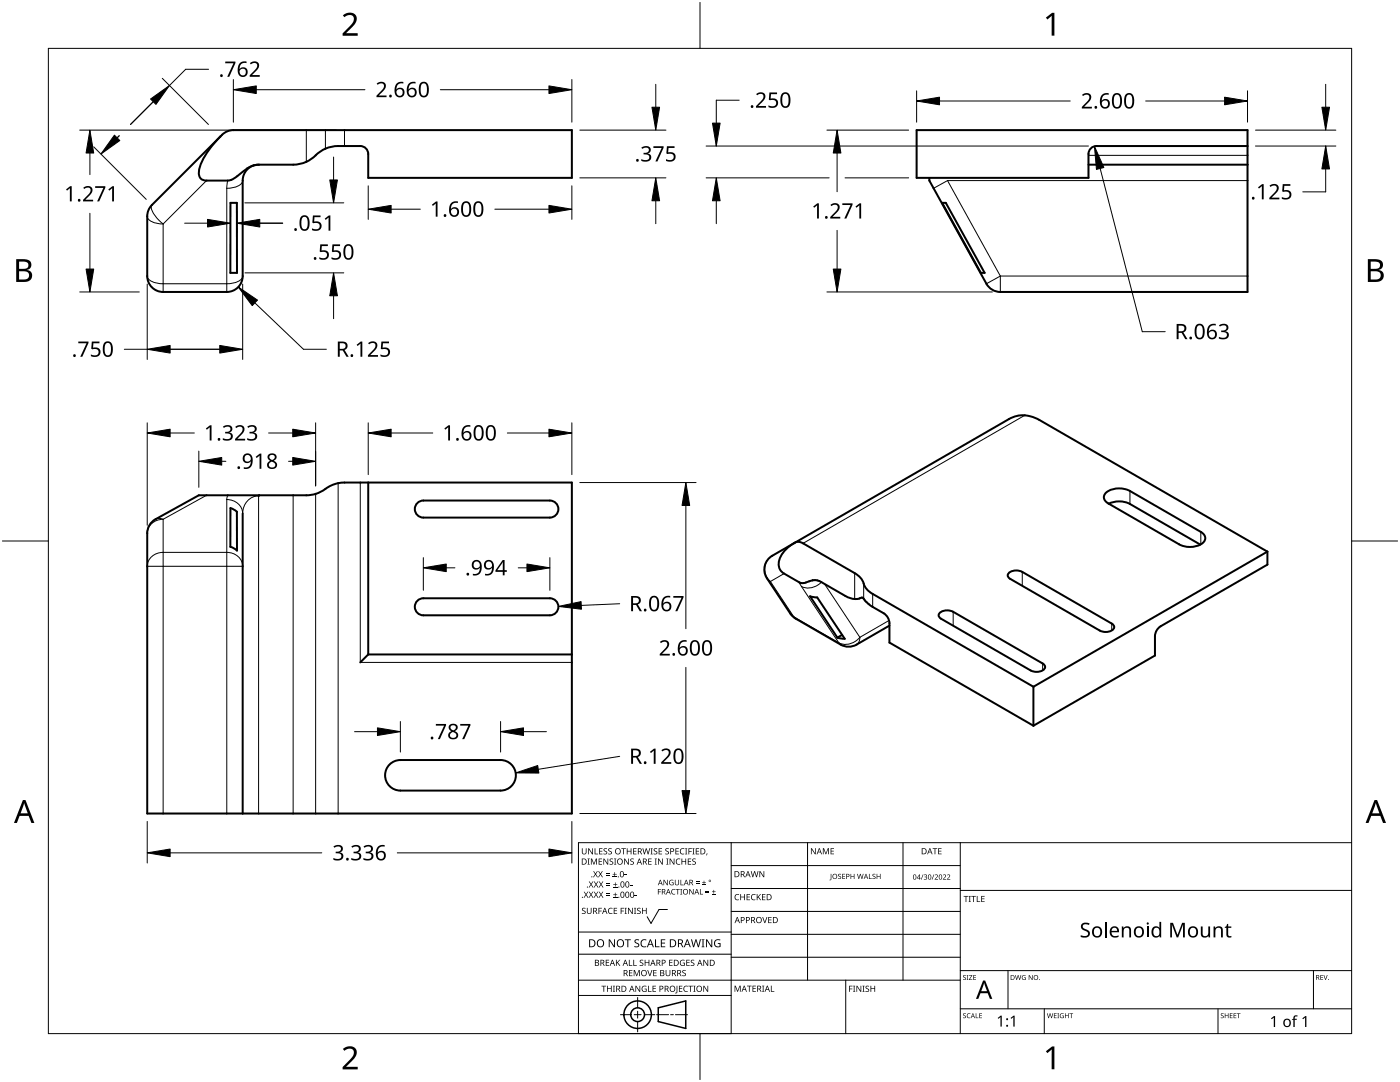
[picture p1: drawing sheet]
<svg xmlns="http://www.w3.org/2000/svg" width="279mm" height="216mm" viewBox="0 0 279 216" stroke-linecap="round" stroke-linejoin="round" font-family="sans-serif">
<g fill="none" stroke="#000" stroke-width=".4">
<path d="M44 27.2a15.4 15.4 0 0 0-4.3 6.7 1.5 1.5 0 0 0 1.5 2.1h4.2a5.6 5.6 0 0 0 3.1-1.8 4.6 4.6 0 0 1 3.2-1.3h6.8a7.1 7.1 0 0 0 5.2-2.5 6.3 6.3 0 0 1 3.8-1.3h4.4a1.59 1.59 0 0 1 1.6 1.6v4.8h40.6v-9.5h-67.5a3.2 3.2 0 0 0-2.3 .9l-14 14a3.2 3.2 0 0 0-.9 2.3v11.9a3.2 3.2 0 0 0 3.2 3.2h12.7a3.2 3.2 0 0 0 3.1-3.2v-19.1a3.2 3.2 0 0 1 3.2-3.1M217.2 32.9h31.8M249 32.9v25.4h-49.4a3.2 3.2 0 0 1-2.7-1.7l-11.4-20.6v-.5M249 29.1h-30.2a1.59 1.59 0 0 0-1.6 1.6v4.8h-34.3v-9.5h66.1v6.9M46 40.5h1.3v13.9h-1.3zM188 40.5h.8l7.7 13.9h-.7zM51.7 98.8l-.1 .1M73.5 96.3v34.3M220.6 98.4a4.5 4.5 0 0 1 4.9-.4l14.1 8.1a1.36 1.36 0 0 1 .9 1.4 1.36 1.36 0 0 1-1.1 1.3 4.8 4.8 0 0 1-4.1-.2l-14.1-8.1a1.28 1.28 0 0 1-.6-2.1zM30.1 104.3l.9-.7 8.7-4.8h21.4a7.3 7.3 0 0 0 4.6-1.7 6.3 6.3 0 0 1 3.1-.8h45.3v66h-84.7v-55.9a3.2 3.2 0 0 1 .7-2.1zM46 101.4l1.3 .7v7.8l-1.3-.8zM48.4 102.5v59.8"/>
<path d="M83.3 100.4l.7-.5h.5h25.2a1.7 1.7 0 0 1 1.7 1.7 1.7 1.7 0 0 1-1.7 1.7h-25.2a1.7 1.7 0 0 1-1.6-1.1 1.7 1.7 0 0 1 .4-1.8zM83.3 119.9l.7-.5h.5h25.2a1.7 1.7 0 0 1 1.7 1.7 1.7 1.7 0 0 1-1.7 1.7h-25.2a1.7 1.7 0 0 1-1.6-1.1 1.7 1.7 0 0 1 .4-1.8zM158.4 108.4a4.9 4.9 0 0 0-2.9 4.7l.2 .6 .5 .6 3.5 2h.9l1.6-.5M158.4 108.4l-4.3 2.5a3.2 3.2 0 0 0-1 4.5l5.1 7.6 9.6 5.6a3.2 3.2 0 0 0 3.1 0l6.6-3.8M158.7 108.3l42.6-24.7a6 6 0 0 1 6.1 .2l45.5 26.3M158.7 108.3l-.3 .1M158.7 108.3a1.59 1.59 0 0 1 1.6 .1l10.3 6a4.3 4.3 0 0 1 2.1 2.8l.6 .7 .9 .6 32 18.5M161.7 119l1.4 .2 5.5 8.3-1.5-.3zM162.2 115.8h.1M162.2 115.8h.8l.6 .2 5.1 2.9a3.6 3.6 0 0 0 3.4 .4l1.5 1.4 2.8 1.7a2.48 2.48 0 0 1 1.1 1.9v3.9l28.7 16.6M201.4 114.2a2.6 2.6 0 0 1 2.6-.1l17.9 10.3a.77 .77 0 0 1 .5 .8 .77 .77 0 0 1-.7 .7l-1 .2-1.2-.3-17.9-10.3a.72 .72 0 0 1-.2-1.3zM221.3 100.5a4.8 4.8 0 0 1 4.2 .1l14.1 8.1"/>
<path d="M252.9 110.1v2.6l-21.3 12.3a2.48 2.48 0 0 0-1.1 1.9v3.9l-24.3 14M252.9 110.1l-46.7 26.9M73.5 130.6h40.6M73.5 130.6l-1.6 1.6M168.1 126.7l-1 .5M187.7 122.2a2.59 2.59 0 0 1 2.5-.1l17.9 10.3a.77 .77 0 0 1 .5 .8 .77 .77 0 0 1-.7 .7l-1 .2-1.2-.3-17.9-10.3a.72 .72 0 0 1-.1-1.3zM206.2 137v7.8M78 152.3l1.2-.6h.7h20a3 3 0 0 1 3.1 3 3 3 0 0 1-3.1 3.1h-20a3 3 0 0 1-2.9-2.1 3 3 0 0 1 1-3.4z"/>
</g>
<g fill="none" stroke="#000" stroke-width=".2">
<path d="M41.2 36l-8.6 8.7M45.3 37.6v19M45.4 36l-.1 1.6M48.4 36a2.38 2.38 0 0 1-2.4 1.5l-.7 .1M61.1 26v6.3M64.9 26v3.7M68.8 26v3.1M189.1 36l10.5 19.1M189.1 36h59.9M189.1 36l-2.8 1.6M217.2 31h31.8M29.4 55.1a2.38 2.38 0 0 0 2.4 1.5h.8"/>
<path d="M29.4 43.2a2.38 2.38 0 0 0 2.4 1.5h.8M30.3 40.9a1.69 1.69 0 0 0 .4 1.8l1 1.3 .9 .7M32.6 56.6v1.7M32.6 56.6h12.7M32.6 44.7v11.9M45.3 56.6v1.7M48.4 55.1a2.38 2.38 0 0 1-2.4 1.5h-.7M199.6 55.1h49.4M199.6 55.1l-2.7 1.5M199.6 55.1v3.2M41.2 98.8l-8.6 4.8M45.3 99.7a3 3 0 0 1 3.1 2.8 3.4 3.4 0 0 1 3.2-3.6v63.4"/>
<path d="M45.3 99.7v10.5M45.4 98.8l-.1 .9M58.5 98.8v63.5M63 98.5v63.8M67.5 96.4v65.9M71.9 96.3v35.9h42.2M204.5 82.9l-44.2 25.5M225.5 98v2.6M32.6 110.2a3 3 0 0 0-3.2 2.8h19a2.97 2.97 0 0 0-3.1-2.8M32.6 103.6a1.74 1.74 0 0 0-1.6 0M32.6 110.2v52.1M32.6 103.6a3 3 0 0 0-3.2 2.8"/>
<path d="M32.6 103.6v6.6M32.6 110.2h12.7M45.3 110.2v52.1M153.1 115.4l.6 .6M153.7 116l4.7 7.1M154.1 110.9a3.2 3.2 0 0 0-.4 5.1M156.5 114.5l-2.8 1.5M159.5 116.2l.4 .8M159.9 117l7.5 11.3M163.9 116.2a3.6 3.6 0 0 1-4 .8M164.5 116.5l7.1 10.7M170.6 114.4v5.1"/>
<path d="M172.4 116.4v3.1M174.2 118.5v2.6M204 114.1v2.8M239.6 106.1v2.5M157.7 122.4l.7 .7M158.4 123.1l.4 .3M158.4 123.1l9 5.2M167.4 128.3l.4 .3M171.6 127.2a1.59 1.59 0 0 1-.7 1.4M171.6 127.2a3.6 3.6 0 0 1-4.2 1.1M177.4 123.8l-5.8 3.4M190.2 122.1v2.8"/>
<path d="M208.1 132.4v1.4M221.9 124.4v1.4"/>
</g>
<path d="M9.7 9.7h260v196.5h-260z" fill="none" stroke="#000" stroke-width=".2"/>
<path d="M139.7 .5v9.2M.5 108h9.2M269.7 108h9.2M139.7 206.2v9.2" fill="none" stroke="#000" stroke-width=".2"/>
<g fill="#000">
<path d="M68.4 3.1a1.64 1.64 0 0 1 2.8 .4 2.52 2.52 0 0 1-1.2 2.2l-.9 .9h2.3v.5h-3v-.4l1.2-1.2a1.95 1.95 0 0 0 .9-2.2 1.23 1.23 0 0 0-1.8 .1zM208.7 3.5l1.3-.9h.4v4.5h-.5v-4l-.9 .8zM68.4 209.3a1.64 1.64 0 0 1 2.8 .4 2.52 2.52 0 0 1-1.2 2.2l-.9 1h2.3v.5h-3v-.5l1.2-1.2a1.95 1.95 0 0 0 .9-2.1 1.23 1.23 0 0 0-1.8 .1zM208.7 209.8l1.3-1h.4v4.6h-.5v-4l-.9 .7z"/>
<path d="M3.2 51.7h1.3a1.28 1.28 0 0 1 1.7 1.3 1.04 1.04 0 0 1-.8 .9 1.23 1.23 0 0 1 1 1.5 1.23 1.23 0 0 1-1.6 .9h-1.6zM3.8 54.1v1.7h.9a.86 .86 0 0 0 1.1-.9 .86 .86 0 0 0-1.1-.8zM3.8 52.2v1.4h.8a.78 .78 0 0 0 1.1-.7 .78 .78 0 0 0-1.1-.7z"/>
<path d="M273 51.7h1.3a1.28 1.28 0 0 1 1.7 1.3 1.04 1.04 0 0 1-.9 .9 1.23 1.23 0 0 1 1 1.5 1.23 1.23 0 0 1-1.5 .9h-1.6zM273.6 54.1v1.7h.9a.86 .86 0 0 0 1.1-.9 .86 .86 0 0 0-1.2-.8zM273.6 52.2v1.4h.8a.78 .78 0 0 0 1-.7 .78 .78 0 0 0-1.1-.7z"/>
<path d="M4.6 159.6h.5l1.8 4.6h-.6l-.6-1.4h-1.8l-.5 1.4h-.6zM4.8 160.2l-.7 2.1h1.4z"/>
<path d="M274.3 159.6h.5l1.8 4.6h-.6l-.5-1.4h-1.8l-.6 1.4h-.6zM274.6 160.2l-.7 2.1h1.4z"/>
</g>
<g fill="none" stroke="#000" stroke-width=".2">
<path d="M145.9 168.1v38.1h-30.5v-38.1h154.3M145.9 172.7h45.7M145.9 177.3h45.7M161.2 168.1v27.5M180.2 168.1v27.5M191.6 168.1v38.1M191.6 177.7h78.1M115.4 198.6h30.5M115.4 195.6h76.2M115.4 190.4h30.5M115.4 186h30.5M127.3 199v2.1"/>
<path d="M133.2 181.5h-1.7l-1.6 2.8-.7-1.4M145.9 181.9h45.7M145.9 186.4h45.7M145.9 191h45.7M168.8 195.6v10.6M191.6 193.7h78.1M201.2 193.7v7.6M262.1 193.7v7.6M123.8 202.5h2.1M126.6 202.5h1.3M127.3 201.8v1.4M127.3 203.8v2.1"/>
<path d="M128.6 202.5h2.1M131 202.5h2.4M133.8 202.5h.6M134.8 202.5h2.4M191.6 201.3h78.1M208.4 201.3v4.9M243.1 201.3v4.9"/>
</g>
<g fill="#000">
<path d="M116.1 169.3h.2v.8a.32 .32 0 0 0 .3 .3 .32 .32 0 0 0 .3-.3v-.8h.2v.8a.47 .47 0 0 1-.5 .4 .47 .47 0 0 1-.5-.5zM116.5 177.9h.2l.3 .5 .3-.5h.1l-.4 .6 .4 .6h-.1l-.3-.5-.4 .5h-.1l.4-.6zM117.3 171.3h.4l-.1 .1v1l.1 .1h-.4l.1-.1v-1zM117.4 169.3h.2l.6 1v-1h.1v1.2h-.1l-.7-1v1h-.1zM117.5 177.9h.2l.3 .5 .3-.5h.1l-.4 .6 .4 .6h-.1l-.4-.5-.3 .5h-.1l.4-.6zM117.5 175.9h.2l.3 .5 .3-.5h.1l-.4 .6 .5 .6h-.2l-.3-.5-.4 .5h-.1l.4-.6zM117.9 171.3h.3l.3 1 .4-1h.2v1.2h-.1v-1l-.4 1h-.1l-.4-1v1h-.2zM118.7 169.3h.1v1h.6v.2h-.7zM118.4 173.8h.1l.3 .5 .3-.5h.2l-.4 .6 .4 .7h-.1l-.4-.6-.3 .6h-.1l.4-.7zM118.5 177.9h.2l.2 .5 .3-.5h.2l-.4 .6 .4 .6h-.1l-.4-.5-.3 .5h-.1l.4-.6zM118.5 175.9h.2l.3 .5 .3-.5h.1l-.4 .6 .4 .6h-.1l-.3-.5-.4 .5h-.1l.4-.6zM119.5 171.3h.7v.1h-.6v.4h.5v.2h-.5v.4h.6v.1h-.7z"/>
<path d="M119.6 169.3h.6v.1h-.5v.4h.5v.1h-.5v.4h.5v.2h-.6zM119.4 173.8h.1l.3 .5 .3-.5h.2l-.4 .6 .4 .7h-.1l-.4-.6-.3 .6h-.2l.5-.7zM119.5 177.9h.1l.3 .5 .3-.5h.2l-.4 .6 .4 .6h-.1l-.4-.5-.3 .5h-.1l.4-.6zM119.5 175.9h.2l.3 .5 .3-.5h.1l-.4 .6 .4 .6h-.1l-.4-.5-.3 .5h-.1l.4-.6zM120.9 174.6h.8v.1h-.8zM120.9 174.2h.8v.1h-.8zM121 178.7h.8v.1h-.8zM121 178.3h.8v.1h-.8zM121 176.6h.8v.1h-.8zM121 176.3h.8v.1h-.8zM120.5 169.4l.4-.1h.3l-.1 .1a.25 .25 0 0 0-.4-.1 .25 .25 0 0 0 0 .4 .4 .4 0 0 1 .5 .3 .4 .4 0 0 1-.3 .5 .4 .4 0 0 1-.5-.2h.2a.27 .27 0 0 0 .4-.1 .27 .27 0 0 0-.3-.3l-.2-.2zM120.4 171.3h.2l.6 1v-1h.2v1.2h-.2l-.6-1v1h-.2z"/>
<path d="M121.4 169.4l.5-.1h.2v.1a.25 .25 0 0 0-.4-.1 .25 .25 0 0 0 0 .4 .4 .4 0 0 1 .4 .3 .4 .4 0 0 1-.2 .5 .4 .4 0 0 1-.5-.2h.1a.27 .27 0 0 0 .5-.1 .27 .27 0 0 0-.4-.3l-.2-.2zM122.3 174.9h.8v.2h-.8zM122.4 179h.8v.1h-.8zM122.4 177h.8v.1h-.8zM121.7 171.4l.4-.1 .3 .1-.1 .1a.25 .25 0 0 0-.4-.1 .25 .25 0 0 0 0 .4 .4 .4 0 0 1 .5 .3 .4 .4 0 0 1-.3 .5 .4 .4 0 0 1-.5-.3l.2 .1a.27 .27 0 0 0 .4-.2 .27 .27 0 0 0-.3-.3l-.2-.2zM122.6 174h.1v.4h.4v.1h-.4v.4h-.1v-.4h-.3v-.1h.3zM122.7 178.1h.1v.4h.4v.1h-.4v.3h-.1v-.3h-.3v-.1h.3zM122.7 176.1h.2v.3h.3v.2h-.3v.3h-.2v-.3h-.3v-.2h.3zM122.5 171.3h.5l-.2 .1v1l.2 .1h-.5l.2-.1v-1zM124 169.3h.9v.1h-.4v1.1h-.1v-1.1h-.4zM124.7 174.5h.4v.2h-.4zM124.6 171.3h.1l.7 1v-1h.1v1.2h-.2l-.6-1v1h-.1z"/>
<path d="M125.7 176.6h.5v.1h-.5zM125.1 169.3h.1v.5h.7v-.5h.1v1.2h-.1v-.6h-.7v.6h-.1zM125.8 171.4l.5-.1 .2 .1v.1a.25 .25 0 0 0-.4-.1 .25 .25 0 0 0 0 .4 .4 .4 0 0 1 .4 .3 .4 .4 0 0 1-.2 .5 .4 .4 0 0 1-.5-.3l.1 .1a.27 .27 0 0 0 .5-.2 .27 .27 0 0 0-.4-.3l-.2-.2zM126.7 178.6h.4v.2h-.4zM126.4 169.3h.6v.1h-.5v.4h.5v.1h-.5v.4h.5v.2h-.6zM128.2 169.3h.2l.2 1 .3-1h.2l.2 1 .3-1h.1l-.3 1.2h-.1l-.3-1.1-.3 1.1h-.2zM129.4 171.3h.6v.1h-.5v.4h.5v.2h-.5v.4h.5v.1h-.6zM129.8 169.3h.5l-.2 .1v1l.2 .1h-.5l.2-.1v-1zM130.7 171.3h.4l-.1 .1v1l.1 .1h-.4l.1-.1v-1zM130.5 169.4l.4-.1h.3l-.1 .1a.25 .25 0 0 0-.4-.1 .25 .25 0 0 0 0 .4 .4 .4 0 0 1 .5 .3 .4 .4 0 0 1-.3 .5 .4 .4 0 0 1-.5-.2h.2a.27 .27 0 0 0 .4-.1 .27 .27 0 0 0-.3-.3l-.2-.2zM131.3 177.4h.6v.1h-.5v.4h.5v.1h-.5v.5h-.1zM131.4 169.3h.7v.1h-.5v.4h.5v.1h-.5v.4h.5v.2h-.7z"/>
<path d="M131.3 171.3h.2l.7 1-.1-1h.2v1.2h-.2l-.6-1v1h-.2zM132.4 175.6h.2l.6 .9v-.9h.1v1h-.2l-.6-.9v.9h-.1zM133 171.3h.4l-.1 .1v1l.1 .1h-.4l.1-.1v-1zM132.8 169.4l.4-.1h.3l-.1 .1a.25 .25 0 0 0-.3-.1 .25 .25 0 0 0 0 .4 .4 .4 0 0 1 .4 .3 .4 .4 0 0 1-.3 .5 .4 .4 0 0 1-.4-.2h.1a.27 .27 0 0 0 .5-.1 .27 .27 0 0 0-.4-.3l-.2-.2zM133.7 175.7l.5-.2 .2 .1v.1a.45 .45 0 0 0-.7 .4 .45 .45 0 0 0 .6 .4v-.3h-.2v-.1h.3v.5a.6 .6 0 0 1-.8-.1 .6 .6 0 0 1 .1-.8zM134.1 177.5l.4-.1h.3l-.1 .2a.44 .44 0 0 0-.6 .4 .44 .44 0 0 0 .6 .3 .52 .52 0 0 1-.7 0 .52 .52 0 0 1 .1-.8zM133.6 171.3h.2l.7 1v-1h.1v1.2h-.2l-.6-1v1h-.2zM134.9 177.4h.8v.1h-.4v1h-.1v-1h-.3zM135 171.5l.5-.2 .3 .1-.1 .1a.49 .49 0 0 0-.7 .4 .49 .49 0 0 0 .7 .5 .52 .52 0 0 1-.6 0 .52 .52 0 0 1-.2-.6zM134.8 169.3h.7v.1h-.6v.4h.5v.1h-.5v.4h.6v.2h-.7zM134.7 175.6h.1v.7a.28 .28 0 0 0 .3 .2 .28 .28 0 0 0 .3-.2v-.7h.1v.7a.42 .42 0 0 1-.4 .4 .42 .42 0 0 1-.4-.4zM135.8 175.6h.1v.9h.5v.1h-.6z"/>
<path d="M135.8 177.4h.3l-.1 .1v.9l.1 .1h-.3l.1-.1v-.9zM135.8 169.4l.5-.2 .3 .1-.1 .1a.49 .49 0 0 0-.7 .5 .49 .49 0 0 0 .8 .4 .52 .52 0 0 1-.7 .1 .52 .52 0 0 1-.2-.6zM136 171.3h.2v.5h.6v-.5h.1v1.2h-.1v-.5h-.6v.5h-.2zM136.7 169.3h.5l-.2 .1v1l.2 .1h-.5l.2-.1v-1zM137.4 169.3h.7v.1h-.6v.4h.5v.2h-.5v.5h-.1zM137.3 171.3h.6v.1h-.5v.4h.5v.2h-.5v.4h.5v.1h-.6zM137.6 177.4h.1l.6 .9v-.9h.1v1.1h-.1l-.6-.9v.9h-.1zM138.2 169.3h.4l-.1 .1v1l.1 .1h-.4l.1-.1v-1zM138.9 176.2h.7v.1h-.7zM138.9 175.9h.7v.1h-.7zM138.2 171.4l.4-.1 .3 .1-.1 .1a.25 .25 0 0 0-.4-.1 .25 .25 0 0 0 0 .4 .4 .4 0 0 1 .5 .3 .4 .4 0 0 1-.3 .5 .4 .4 0 0 1-.5-.3l.2 .1a.27 .27 0 0 0 .4-.2 .27 .27 0 0 0-.3-.3l-.2-.2zM138.9 169.3h.6v.1h-.5v.4h.5v.1h-.5v.4h.5v.2h-.6z"/>
<path d="M139.7 177.4h.1v1h.5v.1h-.6zM140.1 176.5h.8v.1h-.8zM140.4 175.7h.2v.3h.3v.2h-.3v.3h-.2v-.3h-.3v-.2h.3zM140.8 178h.7v.2h-.7zM140.8 177.7h.7v.1h-.7zM141 170.3h.2l-.3 .4zM142.1 178.4h.7v.1h-.7zM142.4 177.6h.1v.3h.3v.1h-.3v.3h-.1v-.3h-.3v-.1h.3zM146.8 178.6l.4-.2 .3 .1v.1a.49 .49 0 0 0-.7 .4 .49 .49 0 0 0 .7 .5 .52 .52 0 0 1-.7 0 .52 .52 0 0 1-.2-.6zM147.7 178.4h.2v.5h.6v-.5h.2v1.2h-.2v-.5h-.6v.5h-.2zM149 178.4h.7v.1h-.5v.4h.4v.2h-.4v.4h.5v.1h-.7zM150 178.6l.5-.2 .3 .1-.1 .1a.49 .49 0 0 0-.7 .4 .49 .49 0 0 0 .8 .5 .52 .52 0 0 1-.7 0 .52 .52 0 0 1-.2-.6z"/>
<path d="M149.8 173.8h.2l.2 1.1 .3-1.1h.2l.3 1.1 .2-1.1h.2l-.3 1.2h-.2l-.3-1-.3 1h-.1zM151 178.4h.2v.6l.5-.6h.2l-.5 .5 .5 .7h-.2l-.4-.6-.1 .6h-.2zM151.6 173.8h.1l.7 1v-1h.1v1.2h-.2l-.6-1v1h-.1zM152.1 178.4h.7v.1h-.6v.4h.5v.2h-.5v.4h.6v.1h-.7zM161.8 169.3h.2l.7 1v-1h.1v1.2h-.2l-.6-1v1h-.2zM164.2 169.3h.2l.4 .9 .4-.9h.2v1.2h-.1v-1.1l-.4 1.1h-.1l-.4-1.1v1.1h-.2zM165.8 174.4h.1v1l-.3 .3-.1-.2 .3-.1zM165.8 169.3h.6v.1h-.5v.4h.5v.1h-.5v.4h.5v.2h-.6zM167.3 174.5l.4-.1h.2l-.1 .1a.24 .24 0 0 0-.3-.1 .24 .24 0 0 0-.1 .3 .24 .24 0 0 0 .3 .2 .33 .33 0 0 1 .1 .5 .33 .33 0 0 1-.5 0v-.1a.26 .26 0 0 0 .3 0 .26 .26 0 0 0 .1-.3 .26 .26 0 0 0-.3-.1zM168.1 174.4h.6v.1h-.5v.3h.4v.1h-.4v.4h.5v.1h-.6zM169.7 174.4h.2v.4h.5v-.4h.1v1h-.1v-.5h-.5v.5h-.2zM171.1 174.4h.1l.2 .8 .2-.8h.2l.2 .8 .2-.8h.1l-.2 1h-.2l-.2-.9-.2 .9h-.2z"/>
<path d="M173.4 174.4h.1v.9h.5v.1h-.6zM174.2 174.5l.3-.1h.2v.1a.24 .24 0 0 0-.3-.1 .24 .24 0 0 0-.1 .3 .24 .24 0 0 0 .3 .2 .33 .33 0 0 1 .1 .5 .33 .33 0 0 1-.5 0v-.1a.26 .26 0 0 0 .3 0 .26 .26 0 0 0 .1-.3 .26 .26 0 0 0-.3-.1zM175 174.4h.1v.4h.5v-.4h.1v1h-.1v-.5h-.5v.5h-.1zM184.2 174.5h.1l-.4 1h-.1zM184.4 174.6a.32 .32 0 0 1 .5-.1 .32 .32 0 0 1-.1 .5 .32 .32 0 0 1 .2 .4 .32 .32 0 0 1-.5 .1l-.1-.1a.26 .26 0 0 0 .4 .1 .26 .26 0 0 0 0-.4l-.3-.2a.23 .23 0 0 0 .3 0 .23 .23 0 0 0-.1-.4 .23 .23 0 0 0-.3 .2zM186.3 174.5h.2l-.4 1h-.2zM186.1 169.3h.9v.1h-.3v1.1h-.2v-1.1h-.4zM186.5 174.6a.37 .37 0 0 1 .6 0 .37 .37 0 0 1-.2 .6l-.2 .2h.5v.1h-.7l.3-.4a.27 .27 0 0 0 .3-.3 .27 .27 0 0 0-.4-.2zM187.2 169.3h.7v.1h-.5v.4h.5v.1h-.5v.4h.5v.2h-.7zM188.2 174.6a.37 .37 0 0 1 .6 0 .37 .37 0 0 1-.3 .6l-.2 .2h.5v.1h-.6l.2-.4a.27 .27 0 0 0 .3-.3 .27 .27 0 0 0-.4-.2zM189 174.6a.37 .37 0 0 1 .6 0 .37 .37 0 0 1-.2 .6l-.3 .2h.6v.1h-.7l.3-.4a.27 .27 0 0 0 .2-.3 .27 .27 0 0 0-.3-.2zM192.3 178.8h.9v.1h-.3v1.1h-.2v-1.1h-.4z"/>
<path d="M193.3 178.8h.5l-.2 .1v1l.2 .1h-.5l.2-.1v-1zM193.8 178.8h1v.1h-.4v1.1h-.2v-1.1h-.4zM194.9 178.8h.2v1.1h.5v.1h-.7zM195.8 178.8h.7v.1h-.5v.4h.5v.1h-.5v.5h.5v.1h-.7zM116.2 181.3l.4-.2 .3 .1-.1 .1a.25 .25 0 0 0-.4-.1 .25 .25 0 0 0 0 .4 .4 .4 0 0 1 .5 .3 .4 .4 0 0 1-.3 .5 .4 .4 0 0 1-.5-.2h.2a.27 .27 0 0 0 .4-.1 .27 .27 0 0 0-.3-.3l-.2-.2zM117.1 181.1h.2v.8a.32 .32 0 0 0 .3 .3 .32 .32 0 0 0 .3-.3v-.8h.2v.8a.47 .47 0 0 1-.5 .5 .47 .47 0 0 1-.5-.5zM119.4 181.1h.7v.2h-.5v.4h.5v.1h-.5v.6h-.2zM120 196.7h1v.1h-.4v1.1h-.2v-1.1h-.4zM120.9 191.5h.7v.1h-.6v.4h.5v.2h-.5v.4h.6v.1h-.7zM121.5 181.3l.4-.2 .4 .1-.1 .1a.49 .49 0 0 0-.7 .5 .49 .49 0 0 0 .7 .4 .52 .52 0 0 1-.6 .1 .52 .52 0 0 1-.3-.6zM121.1 196.7h.2v.5h.6v-.5h.2v1.2h-.2v-.6h-.6v.6h-.2zM121.5 187.4h.2l.9 1.3v-1.3h.1v1.6h-.2l-.8-1.3v1.3h-.2z"/>
<path d="M122.3 196.7h.4l-.1 .1v1l.1 .1h-.4l.2-.1v-1zM122.5 181.1h.7v.2h-.6v.4h.5v.1h-.5v.4h.6v.2h-.7zM122.9 191.5h.2v.6l.5-.6h.2l-.5 .5 .5 .7h-.2l-.4-.6-.1 .6h-.2zM123.9 181.1h.6v.2h-.5v.4h.5v.1h-.5v.6h-.1zM124.7 181.1h.4l-.2 .2v.9l.2 .2h-.4l.1-.2v-.9zM124.7 187.4h1.2v.2h-.5v1.4h-.2v-1.4h-.5zM125.5 191.5h.2v1.1h.5v.1h-.7zM125.5 193.6h.7v.1h-.5v.4h.5v.1h-.5v.4h.5v.2h-.7zM125.3 181.1h.2l.7 1.1-.1-1.1h.2v1.3h-.2l-.6-1v1h-.2zM126.4 191.5h.1v1.1h.6v.1h-.7zM126.5 181.1h.5l-.2 .2v.9l.2 .2h-.5l.2-.2v-.9zM126.5 193.6h.2l.4 1 .4-1h.2v1.2h-.2v-1.1l-.4 1.1h-.1l-.4-1.1v1.1h-.1z"/>
<path d="M126.7 187.6l.3-.2 .6 .1-.2 .1a.33 .33 0 0 0-.6 .2 .33 .33 0 0 0 .4 .4 .47 .47 0 0 1 .4 .6 .47 .47 0 0 1-.7 .2h-.3v-.2h.2a.35 .35 0 0 0 .6-.2 .35 .35 0 0 0-.5-.4l-.3-.2zM126.8 196.7h.2l.6 1v-1h.2v1.2h-.2l-.7-1 .1 1h-.2zM127.2 181.3l.4-.2 .3 .1-.1 .1a.25 .25 0 0 0-.4-.1 .25 .25 0 0 0 0 .4 .4 .4 0 0 1 .5 .3 .4 .4 0 0 1-.3 .5 .4 .4 0 0 1-.5-.2h.2a.27 .27 0 0 0 .4-.1 .27 .27 0 0 0-.3-.3l-.2-.2zM127.7 191.6l.4-.1 .3 .1-.1 .1a.25 .25 0 0 0-.3-.1 .25 .25 0 0 0 0 .4 .4 .4 0 0 1 .4 .3 .4 .4 0 0 1-.3 .5 .4 .4 0 0 1-.4-.3l.1 .1a.27 .27 0 0 0 .5-.2 .27 .27 0 0 0-.4-.3l-.2-.2zM128 187.6l.6-.2 .4 .1-.1 .2a.63 .63 0 0 0-.9 .5 .63 .63 0 0 0 1 .6v.2a.83 .83 0 0 1-1.1-.3 .83 .83 0 0 1 .1-1.1zM128.2 196.8l.6-.1 .2 .1v.1a.5 .5 0 0 0-.8 .4 .5 .5 0 0 0 .7 .5v-.4h-.3v-.1h.4v.6a.66 .66 0 0 1-.8-.2 .66 .66 0 0 1 0-.9zM128.1 181.1h.2v.6h.6v-.6h.2v1.3h-.2v-.6h-.6v.6h-.2zM129.2 193.6h.1l.4 1 .3-1h.2l-.4 1.2h-.2zM129.3 196.7h.2v1.1h.5v.1h-.7zM128.7 191.5h.1v.5h.6v-.5h.2v1.2h-.2v-.5h-.6v.5h-.1zM130.7 187.4h.2v1.4h.7v.2h-.9zM130.2 196.7h.7v.1h-.5v.4h.5v.1h-.5v.5h.5v.1h-.7z"/>
<path d="M130.4 193.6h.6v.1h-.5v.4h.5v.1h-.5v.4h.5v.2h-.6zM131.9 187.4h.9v.2h-.7v.5h.6v.2h-.6v.5h.7v.2h-.9zM132.8 193.6h.2v.7a.32 .32 0 0 0 .3 .4 .32 .32 0 0 0 .3-.4v-.7h.2v.7a.47 .47 0 0 1-.5 .5 .47 .47 0 0 1-.5-.5zM133.5 191.5h.7v.1h-.5v.4h.5v.2h-.5v.4h.5v.1h-.7zM135 196.7h.2v1.3l-.1 .2h-.3l-.1-.1 .3-.2zM135.5 196.7h.7v.1h-.5v.4h.4v.1h-.4v.5h.5v.1h-.7zM135.8 191.7l.5-.2 .4 .1-.1 .1a.5 .5 0 0 0-.8 .4 .5 .5 0 0 0 .7 .5v-.4h-.2v-.1h.4v.6a.66 .66 0 0 1-.9-.1 .66 .66 0 0 1 0-.9zM136.2 193.7l.4-.2 .3 .1-.1 .1a.25 .25 0 0 0-.4-.1 .25 .25 0 0 0 0 .4 .4 .4 0 0 1 .5 .3 .4 .4 0 0 1-.3 .5 .4 .4 0 0 1-.5-.2h.2a.27 .27 0 0 0 .5-.1 .27 .27 0 0 0-.4-.3l-.2-.2zM136.5 196.8l.5-.1 .3 .1-.1 .1a.49 .49 0 0 0-.7 .4 .49 .49 0 0 0 .8 .4 .52 .52 0 0 1-.7 .1 .52 .52 0 0 1-.2-.6zM137 191.5h.6v.1h-.5v.4h.5v.2h-.5v.4h.5v.1h-.6zM137.4 196.7h.9v.1h-.4v1.1h-.1v-1.1h-.4zM137.9 191.6l.4-.1 .3 .1-.1 .1a.25 .25 0 0 0-.4-.1 .25 .25 0 0 0 0 .4 .4 .4 0 0 1 .5 .3 .4 .4 0 0 1-.3 .5 .4 .4 0 0 1-.5-.3l.2 .1a.27 .27 0 0 0 .4-.2 .27 .27 0 0 0-.3-.3l-.2-.2z"/>
<path d="M138.4 196.7h.4l-.1 .1v1l.1 .1h-.4l.1-.1v-1zM137.9 187.4h.2l.3 1.4 .4-1.4h.2l.4 1.4 .3-1.4h.2l-.4 1.6h-.2l-.4-1.3-.4 1.3h-.2zM140 187.4h.6l-.2 .2v1.3l.2 .1h-.6l.2-.1v-1.3zM140.4 196.7h.1l.7 1v-1h.1v1.2h-.1l-.7-1v1h-.1zM140.4 191.5h.2l.6 1v-1h.1v1.2h-.1l-.7-1v1h-.1zM140.9 187.4h.2l.9 1.3v-1.3h.1v1.6h-.2l-.8-1.3v1.3h-.2zM142.7 187.6l.7-.2 .4 .1-.1 .2a.65 .65 0 0 0-1 .5 .65 .65 0 0 0 .9 .6v-.4h-.3v-.2h.5v.7a.86 .86 0 0 1-1.1-.1 .86 .86 0 0 1 0-1.2zM146.6 196.7h.2l.4 1 .4-1h.2v1.2h-.1v-1.1l-.4 1.1h-.2l-.4-1.1v1.1h-.1zM149.1 196.7h.9v.1h-.4v1.1h-.1v-1.1h-.4zM150.2 196.7h.7v.1h-.6v.4h.5v.1h-.5v.5h.6v.1h-.7zM152.1 183h.2l.3 1 .4-1h.1l-.4 1.2h-.1zM152.1 196.7h.4l-.1 .1v1l.1 .1h-.4l.1-.1v-1z"/>
<path d="M153.8 196.7h.2v1.1h.5v.1h-.7zM153.3 183h.7v.1h-.5v.4h.5v.1h-.5v.5h.5v.1h-.7zM169.5 196.7h.6v.1h-.5v.5h.5v.1h-.5v.5h-.1zM170.2 196.7h.5l-.2 .1v1l.2 .1h-.5l.2-.1v-1zM170.9 196.7h.2l.6 1v-1h.2v1.2h-.2l-.6-1v1h-.2zM172.1 196.7h.5l-.2 .1v1l.2 .1h-.5l.2-.1v-1zM172.8 196.8l.4-.1h.2v.2a.25 .25 0 0 0-.4-.1 .25 .25 0 0 0 0 .4 .4 .4 0 0 1 .5 .3 .4 .4 0 0 1-.3 .4 .4 .4 0 0 1-.5-.2l.2 .1a.27 .27 0 0 0 .4-.2 .27 .27 0 0 0-.3-.3l-.3-.2zM173.7 196.7h.2v.5h.6v-.5h.2v1.2h-.2v-.6h-.6v.6h-.2zM192.2 194.7l.4-.1h.2l-.1 .1a.24 .24 0 0 0-.3 0 .24 .24 0 0 0-.1 .3 .24 .24 0 0 0 .4 .1 .31 .31 0 0 1 0 .4 .31 .31 0 0 1-.5-.1 .24 .24 0 0 0 .3 .1 .24 .24 0 0 0 .1-.3l-.4-.3zM192.9 194.6h.4l-.1 .1v.7l.1 .1h-.4l.1-.1v-.7zM193.4 194.6h.6l-.5 .8h.6v.1h-.7l.5-.8h-.5zM194.2 194.6h.6v.1h-.4v.3h.4v.1h-.4v.3h.4v.1h-.6z"/>
<path d="M202.6 194.6h.1l.2 .8 .2-.8h.2l.2 .8 .2-.8h.1l-.2 .9h-.2l-.2-.8-.2 .8h-.2zM204 194.7l.4-.1h.3l-.1 .1a.4 .4 0 0 0-.6 .4 .4 .4 0 0 0 .6 .3v-.3l-.2-.1h.3v.5a.53 .53 0 0 1-.7-.1 .53 .53 0 0 1 0-.7zM205.3 194.6h.1l.6 .8v-.8h.1v.9h-.2l-.5-.8v.8h-.1zM215.9 184.4a1.38 1.38 0 0 1 1.5-.1l-.1 .3-.3-.1a.52 .52 0 0 0-.7 0 .52 .52 0 0 0-.1 .7l.4 .2a.9 .9 0 0 1 .9 1.1 .9 .9 0 0 1-1.3 .6l-.5-.1v-.4a1.03 1.03 0 0 0 1.4-.2 1.04 1.04 0 0 0-1-.9 .77 .77 0 0 1-.2-1.1zM223.9 184.9h.3v.3a.83 .83 0 0 1 .9-.3 .83 .83 0 0 1 .6 .7v1.5h-.3v-1.4a.59 .59 0 0 0-.7-.6 .59 .59 0 0 0-.5 .8v1.2h-.3zM233.5 184.1h.6l.9 2.4 .9-2.4h.6v3h-.4v-2.6l-1 2.6h-.3l-.9-2.6v2.6h-.4zM239.6 184.9h.4v1.4a.59 .59 0 0 0 .7 .5 .59 .59 0 0 0 .4-.8v-1.1h.4v2.2h-.3v-.3a.84 .84 0 0 1-1 .3 .84 .84 0 0 1-.6-.8zM242.2 184.9h.3v.3a.83 .83 0 0 1 1-.3 .83 .83 0 0 1 .5 .7v1.5h-.3v-1.4a.59 .59 0 0 0-.7-.6 .59 .59 0 0 0-.4 .8v1.2h-.4zM244.9 184.4h.2v.5h.6v.2h-.6v1.3l.2 .4h.5v.2a.67 .67 0 0 1-1.1-.6v-1.3h-.3v-.1l.3-.2zM263.5 194.6h.6v.1h-.5v.3h.4v.1h-.4v.3h.5v.1h-.6zM264.1 194.6h.2l.2 .8 .3-.8h.2l-.4 .9h-.1zM192.2 202.3l.4-.1h.2l-.1 .1a.24 .24 0 0 0-.3 0 .24 .24 0 0 0-.1 .3 .24 .24 0 0 0 .4 .1 .31 .31 0 0 1 0 .5 .31 .31 0 0 1-.5-.2 .24 .24 0 0 0 .3 .1 .24 .24 0 0 0 .1-.3l-.4-.2z"/>
<path d="M193.1 202.3l.3-.1h.3l-.1 .1a.39 .39 0 0 0-.5 .4 .39 .39 0 0 0 .5 .3 .46 .46 0 0 1-.6 0 .46 .46 0 0 1 .1-.7zM194.7 202.2h.1v.8h.5v.2h-.6zM195.4 202.2h.6v.1h-.4v.3h.4v.1h-.4v.4h.4v.1h-.6zM199.1 203.1l.6-.4h.2v2.1h-.2v-1.9l-.5 .4zM201.7 203.1l.6-.4h.2v2.1h-.3v-1.9l-.4 .4zM209 202.2h.1l.2 .8 .2-.8h.1l.3 .8 .2-.8h.1l-.3 1h-.1l-.2-.9-.3 .9h-.1zM210.3 202.2h.6v.1h-.4v.3h.3v.1h-.3v.4h.4v.1h-.6zM211 202.2h.4l-.2 .1v.8l.2 .1h-.4l.1-.1v-.8zM211.6 202.3l.7-.1-.1 .1a.4 .4 0 0 0-.6 .4 .4 .4 0 0 0 .6 .3v-.2l-.2-.2h.3v.5a.53 .53 0 0 1-.7-.1 .53 .53 0 0 1 0-.7zM212.5 202.2h.2v.4h.5v-.4h.1v1h-.1v-.5h-.5v.5h-.2zM213.4 202.2h.8v.1h-.3v.9h-.2v-.9h-.3zM243.7 202.3l.3-.1h.2v.1a.24 .24 0 0 0-.3 0 .24 .24 0 0 0-.1 .3 .24 .24 0 0 0 .3 .1 .31 .31 0 0 1 0 .5 .31 .31 0 0 1-.5-.2 .24 .24 0 0 0 .4 .1 .24 .24 0 0 0 0-.3l-.3-.2z"/>
<path d="M244.4 202.2h.2v.4h.5v-.4h.1v1h-.1v-.5h-.5v.5h-.2zM245.4 202.2h.6v.1h-.4v.3h.4v.1h-.4v.4h.4v.1h-.6zM246.2 202.2h.5v.1h-.4v.3h.4v.1h-.4v.4h.4v.1h-.5zM246.8 202.2h.8v.1h-.3v.9h-.2v-.9h-.3zM253.7 203.2l.6-.5h.2v2.2h-.3v-1.9l-.4 .4zM258.2 202.7l.3-.1h.5l-.1 .3-.4-.1-.1 .2v.3h.4v.2h-.4v1.4h-.3v-1.4h-.3l.3-.2zM259.9 203.2l.6-.5h.2v2.2h-.2v-1.9l-.5 .4z"/>
<path d="M116.1 171.3h.4a.61 .61 0 0 1 .6 .6 .61 .61 0 0 1-.6 .6h-.4zM116.3 171.4v1h.1a.48 .48 0 0 0 .5-.5 .48 .48 0 0 0-.4-.5z"/>
<path d="M122.7 169.9a.61 .61 0 0 1 1.2 0 .61 .61 0 0 1-1.2 0zM122.9 169.9a.45 .45 0 0 0 .9 0 .45 .45 0 0 0-.9 0z"/>
<path d="M123.1 171.9a.61 .61 0 0 1 1.2 0 .61 .61 0 0 1-1.2 0zM123.3 171.9a.45 .45 0 0 0 .9 0 .45 .45 0 0 0-.9 0z"/>
<path d="M123.9 173.9a.5 .5 0 0 1 .6 .1 .5 .5 0 0 1 0 .7 .44 .44 0 0 1-.6 .3 .44 .44 0 0 1-.2-.6zM123.9 174a.48 .48 0 0 0-.1 .6 .48 .48 0 0 0 .5 .3v-.8l-.1-.1z"/>
<path d="M124 178a.5 .5 0 0 1 .6 .1 .5 .5 0 0 1 0 .6 .44 .44 0 0 1-.6 .4 .44 .44 0 0 1-.2-.6zM124.1 178.1a.48 .48 0 0 0-.2 .6 .48 .48 0 0 0 .5 .3v-.8l-.1-.2z"/>
<path d="M124 176a.5 .5 0 0 1 .6 .1 .5 .5 0 0 1 0 .6 .44 .44 0 0 1-.6 .4 .44 .44 0 0 1-.2-.7zM124.1 176.1a.48 .48 0 0 0-.2 .5 .48 .48 0 0 0 .5 .3v-.7l-.1-.2z"/>
<path d="M124.9 178a.5 .5 0 0 1 .7 .1 .5 .5 0 0 1 0 .6 .44 .44 0 0 1-.6 .4 .44 .44 0 0 1-.2-.6zM125 178.1a.48 .48 0 0 0-.1 .6 .48 .48 0 0 0 .4 .3l.1-.8-.2-.2z"/>
<path d="M124.9 176a.5 .5 0 0 1 .7 .1 .5 .5 0 0 1 0 .6 .44 .44 0 0 1-.6 .4 .44 .44 0 0 1-.2-.7zM125 176.1a.48 .48 0 0 0-.1 .5 .48 .48 0 0 0 .5 .3v-.7l-.1-.2z"/>
<path d="M125.9 178a.5 .5 0 0 1 .6 .1 .5 .5 0 0 1 0 .6 .44 .44 0 0 1-.5 .4 .44 .44 0 0 1-.2-.6zM126 178.1a.48 .48 0 0 0-.2 .6 .48 .48 0 0 0 .5 .3l.1-.8-.2-.2z"/>
<path d="M127.3 169.3h.3a.35 .35 0 0 1 .5 .2 .35 .35 0 0 1-.3 .4l.4 .6h-.2l-.3-.5h-.3v.5h-.1zM127.4 169.4v.4h.2a.23 .23 0 0 0 .3-.2 .23 .23 0 0 0-.3-.2z"/>
<path d="M127.5 171.3h.2l.4 1.2h-.1l-.2-.4h-.4l-.2 .4h-.1zM127.6 171.5l-.2 .5h.4z"/>
<path d="M128.3 171.3h.3a.35 .35 0 0 1 .5 .2 .35 .35 0 0 1-.3 .5l.4 .5h-.2l-.3-.5h-.2v.5h-.2zM128.5 171.4v.5h.1a.23 .23 0 0 0 .3-.2 .23 .23 0 0 0-.3-.3z"/>
<path d="M131.7 175.5h.1l.5 1.1h-.2l-.1-.3h-.4l-.2 .3h-.1zM131.8 175.7l-.2 .5h.3z"/>
<path d="M132.1 177.4h.3a.31 .31 0 0 1 .4 .2 .31 .31 0 0 1-.2 .4l.3 .5h-.2l-.3-.5h-.2v.5h-.1zM132.2 177.5v.4h.2a.21 .21 0 0 0 .2-.2 .21 .21 0 0 0-.2-.2z"/>
<path d="M133.3 177.4h.1l.5 1.1h-.2l-.1-.4h-.4l-.2 .4h-.1zM133.4 177.5l-.2 .5h.4z"/>
<path d="M133.8 169.3h.3a.41 .41 0 0 1 .4 .5 .41 .41 0 0 1-.6 .2v.5h-.1zM133.9 169.4v.5a.29 .29 0 0 0 .5-.3 .29 .29 0 0 0-.5-.2z"/>
<path d="M136.9 175.5h.1l.4 1.1h-.1l-.1-.3h-.5l-.1 .3h-.1zM137 175.7l-.2 .5h.3z"/>
<path d="M136.2 177.9a.55 .55 0 0 1 1.1 0 .55 .55 0 0 1-1.1 0zM136.4 177.9a.45 .45 0 0 0 .9 0 .45 .45 0 0 0-.9 0z"/>
<path d="M137.6 175.6h.3a.31 .31 0 0 1 .4 .2 .31 .31 0 0 1-.2 .4l.3 .4h-.2l-.3-.4h-.2v.4h-.1zM137.7 175.7v.4h.2a.21 .21 0 0 0 .2-.2 .21 .21 0 0 0-.2-.2z"/>
<path d="M139 177.4h.1l.4 1.1h-.1l-.1-.4h-.5l-.1 .4h-.1zM139.1 177.5l-.2 .5h.3z"/>
<path d="M139.8 169.3h.4a.61 .61 0 0 1 .6 .6 .61 .61 0 0 1-.7 .6h-.3zM140 169.4v.9h.1a.48 .48 0 0 0 .5-.4 .48 .48 0 0 0-.4-.5z"/>
<path d="M141.4 175.8a.25 .25 0 0 1 .5 0 .25 .25 0 0 1-.5 0zM141.5 175.8a.15 .15 0 0 0 .3 0 .15 .15 0 0 0-.3 0z"/>
<path d="M146.6 173.8h.4a.61 .61 0 0 1 .6 .6 .61 .61 0 0 1-.7 .6h-.3zM146.7 174v.9h.2a.48 .48 0 0 0 .5-.5 .48 .48 0 0 0-.5-.4z"/>
<path d="M147.8 173.8h.4a.35 .35 0 0 1 .4 .3 .35 .35 0 0 1-.2 .4l.3 .5h-.2l-.3-.5h-.2v.5h-.2zM148 174v.4h.2a.23 .23 0 0 0 .3-.2 .23 .23 0 0 0-.3-.2z"/>
<path d="M149.2 173.8h.1l.5 1.2h-.1l-.2-.3h-.5l-.1 .3h-.2zM149.3 174l-.2 .5h.4z"/>
<path d="M153 178.4h.4a.61 .61 0 0 1 .6 .6 .61 .61 0 0 1-.6 .6h-.4zM153.2 178.5v1h.1a.48 .48 0 0 0 .5-.5 .48 .48 0 0 0-.4-.5z"/>
<path d="M163.4 169.2h.2l.5 1.3h-.2l-.2-.4h-.4l-.2 .4h-.1zM163.5 169.4l-.2 .6h.4z"/>
<path d="M166.1 174.9a.51 .51 0 0 1 1 0 .51 .51 0 0 1-1 0zM166.3 174.9a.38 .38 0 0 0 .7 0 .38 .38 0 0 0-.7 0z"/>
<path d="M168.9 174.4h.3a.34 .34 0 0 1 .3 .4 .34 .34 0 0 1-.5 .2v.4h-.1zM169 174.5v.4a.25 .25 0 0 0 .4-.2 .25 .25 0 0 0-.4-.2z"/>
<path d="M172.8 174.4h.1l.4 1h-.2l-.1-.3h-.4l-.1 .3h-.1zM172.8 174.5l-.1 .5h.3z"/>
<path d="M182.3 174.6h.4l.2 .5a.38 .38 0 0 1-.5 .4 .38 .38 0 0 1-.2-.6zM182.4 174.6v.1a.39 .39 0 0 0-.1 .4 .39 .39 0 0 0 .4 .3 .4 .4 0 0 0 .1-.5 .4 .4 0 0 0-.4-.3z"/>
<path d="M183.5 174.5h.1v.7h.1l-.1 .3h-.1v-.2h-.5zM183.5 174.6l-.4 .6h.4z"/>
<path d="M184 169.3h.3a.61 .61 0 0 1 .6 .6 .61 .61 0 0 1-.6 .6h-.3zM184.1 169.4v.9h.2a.48 .48 0 0 0 .5-.4 .48 .48 0 0 0-.5-.5z"/>
<path d="M185.3 174.6h.4l.2 .5a.38 .38 0 0 1-.5 .4 .38 .38 0 0 1-.2-.6zM185.4 174.6v.1a.39 .39 0 0 0-.1 .4 .39 .39 0 0 0 .4 .3 .4 .4 0 0 0 .1-.5 .4 .4 0 0 0-.4-.3z"/>
<path d="M185.5 169.2h.1l.5 1.3h-.1l-.2-.4h-.5l-.1 .4h-.2zM185.6 169.4l-.2 .6h.4z"/>
<path d="M187.5 174.6l.1-.1a.51 .51 0 0 1 .4 .5 .51 .51 0 0 1-.5 .5l-.1-.4zM187.6 174.6l-.1 .1a.39 .39 0 0 0-.1 .4 .39 .39 0 0 0 .4 .3 .4 .4 0 0 0 .2-.5 .4 .4 0 0 0-.4-.3z"/>
<path d="M118.4 181.1h.3a.35 .35 0 0 1 .4 .3 .35 .35 0 0 1-.2 .4l.3 .6h-.1l-.3-.5h-.3v.5h-.1zM118.5 181.3v.4h.2a.23 .23 0 0 0 .3-.2 .23 .23 0 0 0-.3-.2z"/>
<path d="M118.7 191.5h.4a.31 .31 0 0 1 .4 .2 .31 .31 0 0 1-.2 .4 .33 .33 0 0 1 .3 .4 .33 .33 0 0 1-.4 .2h-.5zM118.9 192.2v.4h.2a.23 .23 0 0 0 .3-.2 .23 .23 0 0 0-.3-.2zM118.9 191.6v.4h.2a.21 .21 0 0 0 .3-.2 .21 .21 0 0 0-.3-.2z"/>
<path d="M117.6 187.4h.5a.79 .79 0 0 1 .7 .8 .79 .79 0 0 1-.8 .8h-.4zM117.8 187.6v1.2h.2a.62 .62 0 0 0 .6-.6 .62 .62 0 0 0-.6-.6z"/>
<path d="M119.8 191.5h.4a.35 .35 0 0 1 .4 .3 .35 .35 0 0 1-.2 .4l.3 .5h-.2l-.3-.5h-.2v.5h-.2zM120 191.6v.5h.2a.23 .23 0 0 0 .3-.2 .23 .23 0 0 0-.3-.3z"/>
<path d="M119.3 187.6a.77 .77 0 0 1 1.1 .1 .77 .77 0 0 1-.2 1.1 .77 .77 0 0 1-1-.2l-.1-.6zM119.5 187.7a.63 .63 0 0 0-.2 .8 .63 .63 0 0 0 .8 .3 .63 .63 0 0 0 .2-.9 .63 .63 0 0 0-.8-.2z"/>
<path d="M120.6 181.1h.2l.4 1.3h-.1l-.2-.4h-.4l-.2 .4h-.1zM120.7 181.3l-.2 .6h.4z"/>
<path d="M122.1 191.5h.2l.5 1.2h-.2l-.1-.3h-.5l-.2 .3h-.1zM122.2 191.7l-.2 .5h.4z"/>
<path d="M123 196.7h.3a.35 .35 0 0 1 .4 .2 .35 .35 0 0 1-.2 .5l.3 .5h-.1l-.3-.5h-.3v.5h-.1zM123.1 196.8v.5h.2a.23 .23 0 0 0 .3-.3 .23 .23 0 0 0-.3-.2z"/>
<path d="M123.3 187.6a.77 .77 0 0 1 1.1 .1 .77 .77 0 0 1-.2 1.1 .77 .77 0 0 1-1.1-.2v-.6zM123.5 187.7a.63 .63 0 0 0-.2 .8 .63 .63 0 0 0 .8 .3 .63 .63 0 0 0 .2-.9 .63 .63 0 0 0-.8-.2z"/>
<path d="M124.5 193.6h.3a.35 .35 0 0 1 .4 .2 .35 .35 0 0 1-.2 .4l.3 .6h-.1l-.3-.5h-.3v.5h-.1zM124.6 193.7v.4h.2a.23 .23 0 0 0 .3-.2 .23 .23 0 0 0-.3-.2z"/>
<path d="M124 196.7h.4a.61 .61 0 0 1 .6 .6 .61 .61 0 0 1-.6 .6h-.4zM124.2 196.8v1h.2a.48 .48 0 0 0 .5-.5 .48 .48 0 0 0-.5-.5z"/>
<path d="M124.7 191.5h.2l.4 1.2h-.1l-.2-.3h-.4l-.2 .3h-.1zM124.8 191.7l-.2 .5h.4z"/>
<path d="M126 196.7h.2l.4 1.2h-.1l-.2-.4h-.4l-.2 .4h-.1zM126.1 196.8l-.2 .6h.4z"/>
<path d="M127.9 194.2a.61 .61 0 0 1 1.2 0 .61 .61 0 0 1-1.2 0zM128.1 194.2a.45 .45 0 0 0 .9 0 .45 .45 0 0 0-.9 0z"/>
<path d="M129.7 187.4h.2l.6 1.6h-.2l-.2-.5h-.6l-.2 .5h-.2zM129.8 187.6l-.3 .7h.5z"/>
<path d="M130.2 191.5h.2l.4 1.2h-.1l-.2-.3h-.4l-.2 .3h-.1zM130.3 191.7l-.2 .5h.4z"/>
<path d="M131 191.5h.3a.35 .35 0 0 1 .5 .3 .35 .35 0 0 1-.3 .4l.4 .5h-.2l-.3-.5h-.2v.5h-.2zM131.2 191.6v.5h.1a.23 .23 0 0 0 .3-.2 .23 .23 0 0 0-.3-.3z"/>
<path d="M131.8 193.6h.3a.31 .31 0 0 1 .4 .1 .31 .31 0 0 1-.2 .4 .33 .33 0 0 1 .3 .4 .33 .33 0 0 1-.4 .3h-.4zM131.9 194.2v.4h.3a.23 .23 0 0 0 .2-.2 .23 .23 0 0 0-.3-.2zM131.9 193.7v.4h.2a.21 .21 0 0 0 .3-.2 .21 .21 0 0 0-.3-.2z"/>
<path d="M131.6 196.7h.3a.41 .41 0 0 1 .5 .5 .41 .41 0 0 1-.6 .2v.5h-.2zM131.8 196.8v.5a.29 .29 0 0 0 .4-.2 .29 .29 0 0 0-.4-.3z"/>
<path d="M132.6 196.7h.4a.35 .35 0 0 1 .4 .2 .35 .35 0 0 1-.2 .5l.3 .5h-.2l-.3-.5h-.2v.5h-.2zM132.8 196.8v.5h.2a.23 .23 0 0 0 .3-.3 .23 .23 0 0 0-.3-.2z"/>
<path d="M132.1 191.5h.3a.41 .41 0 0 1 .4 .5 .41 .41 0 0 1-.6 .3v.4h-.1zM132.2 191.6v.5a.29 .29 0 0 0 .5-.2 .29 .29 0 0 0-.5-.3z"/>
<path d="M134.1 193.6h.3a.35 .35 0 0 1 .5 .2 .35 .35 0 0 1-.3 .4l.4 .6h-.2l-.3-.5h-.2v.5h-.2zM134.3 193.7v.4h.1a.23 .23 0 0 0 .3-.2 .23 .23 0 0 0-.3-.2z"/>
<path d="M133.6 197.3a.61 .61 0 0 1 1.2 0 .61 .61 0 0 1-1.2 0zM133.8 197.3a.45 .45 0 0 0 .9 0 .45 .45 0 0 0-.9 0z"/>
<path d="M133.7 187.4h.5a.79 .79 0 0 1 .7 .8 .79 .79 0 0 1-.8 .8h-.4zM133.9 187.6v1.2h.2a.62 .62 0 0 0 .6-.6 .62 .62 0 0 0-.6-.6z"/>
<path d="M135.2 193.6h.3a.35 .35 0 0 1 .4 .2 .35 .35 0 0 1-.2 .4l.3 .6h-.2l-.2-.5h-.3v.5h-.1zM135.3 193.7v.4h.2a.23 .23 0 0 0 .3-.2 .23 .23 0 0 0-.3-.2z"/>
<path d="M134.5 191.5h.4a.61 .61 0 0 1 .6 .6 .61 .61 0 0 1-.7 .6h-.3zM134.6 191.6v1h.2a.48 .48 0 0 0 .5-.5 .48 .48 0 0 0-.5-.5z"/>
<path d="M135.3 187.4h.4a.45 .45 0 0 1 .6 .3 .45 .45 0 0 1-.3 .6l.4 .7h-.2l-.4-.6h-.3v.6h-.2zM135.5 187.6v.6h.2a.3 .3 0 0 0 .4-.3 .3 .3 0 0 0-.4-.3z"/>
<path d="M137.1 187.4h.2l.6 1.6h-.2l-.2-.5h-.7l-.1 .5h-.2zM137.2 187.6l-.3 .7h.5z"/>
<path d="M139.6 191.5h.1l.5 1.2h-.2l-.1-.3h-.5l-.1 .3h-.2zM139.7 191.7l-.2 .5h.4z"/>
<path d="M138.9 197.3a.61 .61 0 0 1 1.2 0 .61 .61 0 0 1-1.2 0zM139.1 197.3a.45 .45 0 0 0 .9 0 .45 .45 0 0 0-.9 0z"/>
<path d="M141.7 191.5h.3a.61 .61 0 0 1 .6 .6 .61 .61 0 0 1-.6 .6h-.3zM141.8 191.6v1h.2a.48 .48 0 0 0 .5-.5 .48 .48 0 0 0-.5-.5z"/>
<path d="M147.1 183h.1l.5 1.2h-.2l-.1-.4h-.5l-.2 .4h-.1zM147.1 183.1l-.2 .6h.4z"/>
<path d="M147.8 183h.4a.41 .41 0 0 1 .4 .5 .41 .41 0 0 1-.6 .2v.5h-.2zM148 183.1v.5a.29 .29 0 0 0 .5-.2 .29 .29 0 0 0-.5-.3z"/>
<path d="M148.5 196.7h.1l.5 1.2h-.2l-.1-.4h-.5l-.2 .4h-.1zM148.5 196.8l-.2 .6h.4z"/>
<path d="M148.9 183h.3a.41 .41 0 0 1 .4 .5 .41 .41 0 0 1-.6 .2v.5h-.1zM149 183.1v.5a.29 .29 0 0 0 .5-.2 .29 .29 0 0 0-.5-.3z"/>
<path d="M149.9 183h.3a.35 .35 0 0 1 .5 .2 .35 .35 0 0 1-.3 .5l.4 .5h-.2l-.3-.5h-.2v.5h-.2zM150.1 183.1v.5h.1a.23 .23 0 0 0 .3-.3 .23 .23 0 0 0-.3-.2z"/>
<path d="M151.1 196.7h.4a.35 .35 0 0 1 .4 .2 .35 .35 0 0 1-.2 .5l.3 .5h-.2l-.3-.5h-.2v.5h-.2zM151.3 196.8v.5h.2a.23 .23 0 0 0 .2-.3 .23 .23 0 0 0-.2-.2z"/>
<path d="M150.8 183.6a.61 .61 0 0 1 1.2 0 .61 .61 0 0 1-1.2 0zM151.1 183.6a.45 .45 0 0 0 .9 0 .45 .45 0 0 0-.9 0z"/>
<path d="M153.1 196.7h.1l.5 1.2h-.2l-.1-.4h-.5l-.2 .4h-.1zM153.1 196.8l-.2 .6h.4z"/>
<path d="M154.3 183h.3a.61 .61 0 0 1 .6 .6 .61 .61 0 0 1-.6 .6h-.3zM154.4 183.1v1h.2a.48 .48 0 0 0 .5-.5 .48 .48 0 0 0-.5-.5z"/>
<path d="M196.2 195.7h.4l1.4 3.6h-.4l-.5-1.1h-1.4l-.5 1.1h-.4zM196.4 196.1l-.6 1.7h1.2z"/>
<path d="M201.7 194.6h.3a.49 .49 0 0 1 .5 .5 .49 .49 0 0 1-.5 .4h-.3zM201.8 194.7v.7h.4l.1-.2v-.3z"/>
<path d="M206.2 195.1a.5 .5 0 0 1 1 0 .5 .5 0 0 1-1 0zM206.4 195.1a.36 .36 0 0 0 .7 0 .36 .36 0 0 0-.7 0z"/>
<path d="M218.2 185.1a1.08 1.08 0 0 1 1.6 .1 1.08 1.08 0 0 1-.2 1.6 1.08 1.08 0 0 1-1.5-.2 1.47 1.47 0 0 1 .1-1.5zM218.6 185.2a.85 .85 0 0 0-.3 1 .85 .85 0 0 0 .9 .5 .82 .82 0 0 0 .4-1 .82 .82 0 0 0-1-.5z"/>
<path d="M221.7 185.1a.94 .94 0 0 1 1.2-.2 .94 .94 0 0 1 .4 1.1h-1.5a.83 .83 0 0 0 .5 .8 .83 .83 0 0 0 .9-.2v.4a1.19 1.19 0 0 1-1.5-.3 1.19 1.19 0 0 1 0-1.6zM222 185.3l-.2 .4h1.1a.54 .54 0 0 0-.2-.5 .54 .54 0 0 0-.7 .1z"/>
<path d="M226.5 185.1a1.08 1.08 0 0 1 1.6 .1 1.08 1.08 0 0 1-.1 1.6 1.08 1.08 0 0 1-1.6-.2 1.47 1.47 0 0 1 .1-1.5zM226.9 185.2a.85 .85 0 0 0-.2 1 .85 .85 0 0 0 .9 .5 .82 .82 0 0 0 .3-1 .82 .82 0 0 0-1-.5z"/>
<path d="M230.2 185l.6-.2 .6 .3v-1.1h.3v3.1h-.2l-.1-.3a.96 .96 0 0 1-1.3 .1 .96 .96 0 0 1-.3-1.2zM230.4 185.2a.85 .85 0 0 0-.2 1 .85 .85 0 0 0 .8 .6 1.01 1.01 0 0 0-.1-1.7z"/>
<path d="M237.3 185.1a1.08 1.08 0 0 1 1.6 .1 1.08 1.08 0 0 1-.1 1.6 1.08 1.08 0 0 1-1.6-.2 1.47 1.47 0 0 1 .1-1.5zM237.7 185.2a.85 .85 0 0 0-.2 1 .85 .85 0 0 0 .9 .5 .82 .82 0 0 0 .3-1 .82 .82 0 0 0-1-.5z"/>
<path d="M262.7 194.6h.2a.28 .28 0 0 1 .4 .1 .28 .28 0 0 1-.2 .4l.3 .4h-.2l-.2-.4h-.2v.4h-.1zM262.8 194.7v.3h.1a.19 .19 0 0 0 .3-.2 .19 .19 0 0 0-.3-.1z"/>
<path d="M194.1 202.2l.5 1-.3-.3h-.3l-.3 .3zM194.2 202.3l-.2 .4h.3z"/>
<path d="M256.3 203.5a.81 .81 0 0 1 1.2 .1 .81 .81 0 0 1-.2 1.1 .81 .81 0 0 1-1.1-.2l-.1-.6zM256.6 203.6a.6 .6 0 0 0-.2 .8 .6 .6 0 0 0 .8 .2l.1-.2a.56 .56 0 0 0 0-.7 .56 .56 0 0 0-.7-.1z"/>
<circle cx="116.2" cy="179.1" r=".11"/>
<circle cx="117.2" cy="177" r=".11"/>
<circle cx="118.1" cy="175" r=".11"/>
<circle cx="123.4" cy="175" r=".11"/>
<circle cx="123.5" cy="179.1" r=".11"/>
<circle cx="123.5" cy="177" r=".11"/>
<circle cx="207.5" cy="195.5" r=".09"/>
<circle cx="229.1" cy="184.3" r=".22"/>
<circle cx="265.1" cy="195.5" r=".09"/>
<circle cx="201" cy="204.7" r=".2"/>
<circle cx="201" cy="203.4" r=".2"/>
</g>
<g fill="none" stroke="#000" stroke-width=".3">
<path d="M131.4 201.1l5.5-1.4v5.5l-5.5-1.4z"/>
<circle cx="127.3" cy="202.5" r="1.37"/>
<circle cx="127.3" cy="202.5" r="2.74"/>
</g>
<path d="M220.7 184v3.1M229.1 184.9v2.2" fill="none" stroke="#000" stroke-width=".36"/>
<g fill="none" stroke="#000" stroke-width=".2">
<path d="M32.4 15.6l9.2 9.2M41.6 13.8h-4.5l-3.3 3.3M46.6 15.9v8.5M51.1 17.9h21.7M87.9 17.9h21.7M114.1 15.9v8.5M130.9 16.8v4.6M147.5 20h-4.5v9.1M182.9 18.1v6.3M249 18.1v6.3M264.6 16.8v4.6M15.9 26h51.3"/>
<path d="M17.9 30.5v4.3M18.7 29.3l10.5 10.5M23.8 27.1l-.4 .4M30.6 20.3l-4.6 4.5M66.6 31.3v4.6M73.5 37.1v6.7M114.1 37.1v6.7M115.7 35.5h17.2M115.7 26h17.2M140.9 35.5h24.6M140.9 29.1h76.3M165 26h16.3"/>
<path d="M167.1 30.5v7.8M168.6 35.5h12.7M187.5 20.2h26.1M219.6 33.6l8.4 32.6h4.5M228.6 20.2h15.8M250.6 26h16M250.6 29.1h16M264.6 29.1v9.2h-4.6M15.9 58.3h11.9M17.9 42.6v11.1M29.4 56.7v15M36.8 44.5h4.6"/>
<path d="M46 42.1v4.5M47.3 42.1v4.5M47.3 44.5h9.1M48.4 56.7v15M48.9 40.5h19.7M48.9 54.4h19.7M66.6 59v4.6M78.1 41.7h5.8M98.8 41.7h10.8M130.9 40.1v4.5M143 40.1v4.5M165 58.3h33.1"/>
<path d="M167.1 46v7.7M24.8 69.7h4.6M34 69.7h9.9M50.9 60.4l9.7 9.3h4.5M29.4 84.4v20.4M34 86.4h4.8M39.7 90v7.2M44.2 92h.9M53.6 86.4h4.8M57.6 92h.8M63 84.4v12.6M73.5 84.4v10.3"/>
<path d="M78.1 86.4h8.3M101.2 86.4h8.4M114.1 84.4v10.3M115.7 96.3h23.2M84.5 111.3v6.5M89.1 113.3h1.7M103.4 113.3h1.8M109.7 111.3v6.5M136.9 100.9v24.6M123.7 120.5l-7.7 .3M136.9 133.2v24.6M70.8 146h4.5"/>
<path d="M79.9 144v6.1M99.9 144v6.1M104.5 146h4.5M123.7 150.9l-16.3 2.6M29.4 163.9v8.3M34 170.2h30.2M79.3 170.2h30.3M114.1 163.9v8.3M115.7 162.3h23.2"/>
</g>
<g fill="#000" stroke="#000" stroke-width=".2">
<path d="M30 19.8l3.8-2.7-2.7 3.7zM46.6 17.9l4.5-.8v1.6zM109.6 17.1l4.5 .8-4.5 .8zM244.4 19.4l4.6 .8-4.6 .7zM17.9 26l.8 4.5h-1.5zM22.8 27l1.1 1-3.8 2.7zM65.8 35.9h1.5l-.7 4.6zM130.1 21.4h1.5l-.7 4.6zM142.2 24.6h1.5l-.7 4.5zM167.1 26l.7 4.5h-1.5zM182.9 20.2l4.6-.8v1.5zM218.4 29.2l1.9 4.2-1.5 .4z"/>
<path d="M264.6 29.1l.7 4.6h-1.5zM263.8 21.4h1.5l-.7 4.6zM17.2 53.7h1.5l-.8 4.6zM41.4 43.8l4.6 .7-4.6 .8zM47.3 44.5l4.5-.7v1.5zM66.6 54.4l.7 4.6h-1.5zM73.5 41.7l4.6-.7v1.5zM109.6 41l4.5 .7-4.5 .8zM130.9 35.5l.7 4.6h-1.5zM143 35.5l.7 4.6h-1.5zM166.3 53.7h1.5l-.7 4.6zM29.4 69.7l4.6-.8v1.6z"/>
<path d="M43.9 68.9l4.5 .8-4.5 .8zM47.6 57.3l3.8 2.6-1.1 1.1zM29.4 86.4l4.6-.8v1.6zM39.7 92l4.5-.7v1.5zM58.4 85.6l4.6 .8-4.6 .8zM58.4 91.3l4.6 .7-4.6 .8zM73.5 86.4l4.6-.8v1.6zM109.6 85.6l4.5 .8-4.5 .8zM84.5 113.3l4.6-.8v1.6zM105.2 112.5l4.5 .8-4.5 .8zM136.9 96.3l.7 4.6h-1.5zM111.4 121l4.6-1v1.6z"/>
<path d="M75.3 145.2l4.6 .8-4.6 .8zM99.9 146l4.6-.8v1.6zM102.9 154.2l4.4-1.4 .2 1.5zM136.1 157.8h1.5l-.7 4.5zM29.4 170.2l4.6-.8v1.5zM109.6 169.4l4.5 .8-4.5 .7z"/>
</g>
<g fill="#000">
<path d="M45 12.3h2v.3l-1.2 2.7h-.5l1.3-2.7h-1.6zM49.9 12.6a1.01 1.01 0 0 1 1.1-.4 1.01 1.01 0 0 1 .7 1l-.3 .6-1.1 1.2h1.5v.3h-2v-.3l1.1-1.1a.72 .72 0 0 0 .5-.7 .72 .72 0 0 0-.5-.6l-.8 .3zM75.2 16.7a1.01 1.01 0 0 1 1.1-.4 1.01 1.01 0 0 1 .7 1l-.3 .6-1.1 1.2h1.5v.3h-2v-.3l1.1-1.1a.72 .72 0 0 0 .5-.7 .72 .72 0 0 0-.5-.7l-.8 .3zM153.6 18.5h1.5v.3h-1.2l-.1 .9a1.02 1.02 0 0 1 1.5 .8 1.02 1.02 0 0 1-1.4 1l-.5-.1v-.4a.88 .88 0 0 0 .9 .2 .88 .88 0 0 0 .6-.8 .85 .85 0 0 0-1.3-.4l-.2-.1zM128 29.5a1.06 1.06 0 0 1 1.1-.4 1.06 1.06 0 0 1 .8 .9l-.3 .5-.3 .1a.82 .82 0 0 1 .7 .9 .82 .82 0 0 1-.9 .7l-1.1-.1v-.4a1.08 1.08 0 0 0 1.6-.2 .62 .62 0 0 0-.9-.7h-.3v-.3a.7 .7 0 0 0 .8-.1 .7 .7 0 0 0 .3-.7 .89 .89 0 0 0-1.3 0zM130.4 29.2h2v.3l-1.2 2.7h-.4l1.2-2.7h-1.6zM133.1 29.2h1.5v.3h-1.2l-.1 .9a1.02 1.02 0 0 1 1.5 .8 1.02 1.02 0 0 1-1.3 1.1l-.6-.2v-.4a.88 .88 0 0 0 1 .3 .88 .88 0 0 0 .5-.9 .85 .85 0 0 0-1.2-.4l-.2-.1zM150.9 18.8a1.01 1.01 0 0 1 1.2-.4 1.01 1.01 0 0 1 .6 1l-.2 .6-1.2 1.1h1.6v.4h-2v-.3l1.1-1.1a.72 .72 0 0 0 .4-.7 .72 .72 0 0 0-.4-.7l-.9 .3zM215.9 18.9a1.01 1.01 0 0 1 1.2-.3 1.01 1.01 0 0 1 .7 1l-.3 .5-1.1 1.2h1.5v.3h-2v-.3l1.1-1.1a.72 .72 0 0 0 .4-.6 .72 .72 0 0 0-.4-.7l-.9 .3zM251.1 37.4l.8-.7h.3v3.1h-.4v-2.7l-.5 .5zM253.4 37.1a1.01 1.01 0 0 1 1.1-.4 1.01 1.01 0 0 1 .7 1l-.3 .6-1.1 1.1h1.5v.4h-2v-.3l1.1-1.1a.72 .72 0 0 0 .4-.7 .72 .72 0 0 0-.4-.7l-.8 .3zM256 36.7h1.5v.4h-1.2l-.1 .9a1.02 1.02 0 0 1 1.5 .8 1.02 1.02 0 0 1-1.3 1l-.6-.1v-.4a.88 .88 0 0 0 1 .2 .88 .88 0 0 0 .5-.8 .85 .85 0 0 0-1.2-.4l-.2-.1z"/>
<path d="M13.2 37.8l.8-.6h.3v3h-.4l.1-2.7-.6 .5zM16.6 37.5a1.01 1.01 0 0 1 1.2-.4 1.01 1.01 0 0 1 .6 1l-.2 .6-1.2 1.1h1.6v.4h-2v-.3l1.1-1.1a.72 .72 0 0 0 .4-.7 .72 .72 0 0 0-.4-.7l-.9 .3zM19 37.2h2v.2l-1.2 2.8h-.4l1.2-2.7h-1.6zM21.6 37.8l.8-.6h.3v3h-.3v-2.7l-.6 .5zM62.4 43h1.6v.3h-1.2l-.1 .9a1.02 1.02 0 0 1 1.5 .8 1.02 1.02 0 0 1-1.4 1.1l-.5-.2v-.3a.88 .88 0 0 0 .9 .2 .88 .88 0 0 0 .6-.8 .85 .85 0 0 0-1.3-.5l-.2-.1zM63.9 48.8h1.5v.3h-1.2v.9a1.02 1.02 0 0 1 1.5 .8 1.02 1.02 0 0 1-1.4 1l-.6-.1v-.4a.88 .88 0 0 0 1 .2 .88 .88 0 0 0 .6-.8 .85 .85 0 0 0-1.3-.4l-.2-.1zM64.8 43.6l.8-.6h.3v3h-.3v-2.6l-.6 .5zM66.3 48.8h1.6v.3h-1.2l-.1 .9a1.02 1.02 0 0 1 1.5 .8 1.02 1.02 0 0 1-1.4 1l-.5-.1v-.4a.88 .88 0 0 0 .9 .2 .88 .88 0 0 0 .6-.8 .85 .85 0 0 0-1.3-.4l-.2-.1zM86.2 40.8l.8-.6h.3v3h-.3v-2.6l-.6 .5zM162.3 41.2l.8-.6h.3v3h-.3v-2.6l-.6 .5zM165.7 40.9a1.01 1.01 0 0 1 1.2-.4 1.01 1.01 0 0 1 .7 1l-.3 .6-1.1 1.2h1.5v.3h-2v-.3l1.1-1.1a.72 .72 0 0 0 .4-.7 .72 .72 0 0 0-.4-.6l-.9 .2zM168.1 40.6h2v.3l-1.2 2.7h-.4l1.2-2.7h-1.6z"/>
<path d="M170.7 41.2l.9-.6h.3v3h-.4v-2.6l-.6 .5zM15.6 68.2h2.1v.2l-1.3 2.8h-.4l1.3-2.7h-1.7zM18.3 68.2h1.5v.3h-1.2v.9a1.02 1.02 0 0 1 1.5 .8 1.02 1.02 0 0 1-1.4 1l-.6-.1v-.4a.88 .88 0 0 0 1 .2 .88 .88 0 0 0 .6-.8 .85 .85 0 0 0-1.3-.4l-.2-.1zM71.2 68.8l.8-.6h.3v3h-.4l.1-2.7-.6 .5zM73.5 68.5a1.01 1.01 0 0 1 1.1-.4 1.01 1.01 0 0 1 .7 1l-.3 .6-1.1 1.1h1.5v.4h-2v-.3l1.1-1.1a.72 .72 0 0 0 .4-.7 .72 .72 0 0 0-.4-.7l-.8 .3zM76.1 68.2h1.5v.3h-1.2v.9a1.02 1.02 0 0 1 1.5 .8 1.02 1.02 0 0 1-1.4 1l-.6-.1v-.4a.88 .88 0 0 0 1 .2 .88 .88 0 0 0 .6-.8 .85 .85 0 0 0-1.3-.4l-.2-.1zM243.3 64.9a1.06 1.06 0 0 1 1.1-.3 1.06 1.06 0 0 1 .7 .9l-.2 .4-.4 .2a.82 .82 0 0 1 .8 .9 .82 .82 0 0 1-.9 .7l-1.1-.1v-.4a1.08 1.08 0 0 0 1.5-.3 .62 .62 0 0 0-.8-.6h-.3v-.3a.7 .7 0 0 0 .8-.1 .7 .7 0 0 0 .2-.7 .89 .89 0 0 0-1.2 0zM41.1 85.5l.8-.6h.3v3h-.3v-2.7l-.6 .5zM44.5 85.1a1.06 1.06 0 0 1 1.1-.3 1.06 1.06 0 0 1 .8 .9l-.3 .4-.4 .2a.82 .82 0 0 1 .8 .9 .82 .82 0 0 1-.9 .7l-1.1-.1v-.4a1.08 1.08 0 0 0 1.6-.2 .62 .62 0 0 0-.9-.7h-.3v-.3a.7 .7 0 0 0 .8-.1 .7 .7 0 0 0 .3-.7 .89 .89 0 0 0-1.3 0zM46.9 85.2a1.01 1.01 0 0 1 1.2-.4 1.01 1.01 0 0 1 .7 1l-.3 .6-1.1 1.2h1.5v.3h-2v-.3l1.1-1.1a.72 .72 0 0 0 .4-.7 .72 .72 0 0 0-.4-.7l-.9 .3zM49.3 85.1a1.06 1.06 0 0 1 1.2-.3 1.06 1.06 0 0 1 .7 .9l-.2 .4-.4 .2a.82 .82 0 0 1 .7 .9 .82 .82 0 0 1-.9 .7l-1.1-.1v-.4a1.08 1.08 0 0 0 1.6-.2 .62 .62 0 0 0-.8-.7h-.3v-.3a.7 .7 0 0 0 .8-.1 .7 .7 0 0 0 .2-.7 .89 .89 0 0 0-1.3 0zM51 91.1l.9-.6h.3v3h-.4v-2.6l-.6 .5z"/>
<path d="M88.7 85.5l.8-.6h.3v3h-.4l.1-2.7-.6 .5zM131.7 128.1a1.01 1.01 0 0 1 1.2-.4 1.01 1.01 0 0 1 .6 1l-.2 .6-1.2 1.2h1.6v.3h-2v-.3l1.1-1.1a.72 .72 0 0 0 .4-.7 .72 .72 0 0 0-.5-.6l-.8 .2zM134.4 118.9h2v.3l-1.2 2.8h-.4l1.2-2.7h-1.6zM87 144.5h2v.2l-1.2 2.8h-.4l1.2-2.7h-1.6zM91.8 144.5h2.1v.2l-1.2 2.8h-.5l1.3-2.7h-1.7zM129.7 150l.8-.6h.3v3h-.3v-2.6l-.6 .5zM132 149.7a1.01 1.01 0 0 1 1.2-.4 1.01 1.01 0 0 1 .6 1l-.2 .6-1.2 1.2h1.6v.3h-2v-.3l1.1-1.1a.72 .72 0 0 0 .4-.7 .72 .72 0 0 0-.5-.6l-.8 .2zM66.5 168.9a1.06 1.06 0 0 1 1.2-.3 1.06 1.06 0 0 1 .7 .9l-.2 .4-.4 .2a.82 .82 0 0 1 .7 .9 .82 .82 0 0 1-.9 .7l-1.1-.2v-.3a1.08 1.08 0 0 0 1.6-.3 .62 .62 0 0 0-.8-.6h-.3v-.4a.7 .7 0 0 0 .7 0 .7 .7 0 0 0 .3-.7 .89 .89 0 0 0-1.3 0zM70.1 168.9a1.06 1.06 0 0 1 1.2-.3 1.06 1.06 0 0 1 .7 .9l-.2 .4-.4 .2a.82 .82 0 0 1 .7 .9 .82 .82 0 0 1-.9 .7l-1.1-.2v-.3a1.08 1.08 0 0 0 1.6-.3 .62 .62 0 0 0-.8-.6h-.3v-.4a.7 .7 0 0 0 .7 0 .7 .7 0 0 0 .3-.7 .89 .89 0 0 0-1.3 0zM72.5 168.9a1.06 1.06 0 0 1 1.2-.3 1.06 1.06 0 0 1 .7 .9l-.2 .4-.4 .2a.82 .82 0 0 1 .7 .9 .82 .82 0 0 1-.9 .7l-1.1-.2v-.3a1.08 1.08 0 0 0 1.6-.3 .62 .62 0 0 0-.8-.6h-.3v-.4a.7 .7 0 0 0 .7 0 .7 .7 0 0 0 .3-.7 .89 .89 0 0 0-1.3 0z"/>
<path d="M47.9 12.6l.4-.3 .5-.1 .4 .1v.3a1.03 1.03 0 0 0-1.4 1.2 .95 .95 0 0 1 1.5 0 .95 .95 0 0 1-.3 1.4 1.13 1.13 0 0 1-1.3-.1 1.13 1.13 0 0 1-.3-1.3l.2-.7zM47.8 14.4a.66 .66 0 0 0 1.3 0 .66 .66 0 0 0-1.3 0z"/>
<path d="M79.2 16.7l.5-.3 .4-.1 .4 .1v.3a1.03 1.03 0 0 0-1.4 1.2 .96 .96 0 0 1 1.6 0 .96 .96 0 0 1-.5 1.5 1.14 1.14 0 0 1-1.2-.3 1.14 1.14 0 0 1-.3-1.2l.2-.7zM79.1 18.5a.66 .66 0 0 0 1.3 0 .66 .66 0 0 0-1.3 0z"/>
<path d="M81.6 16.7l.5-.3 .5-.1 .3 .1v.3a1.03 1.03 0 0 0-1.3 1.2 .96 .96 0 0 1 1.5 0 .96 .96 0 0 1-.5 1.5 1.14 1.14 0 0 1-1.2-.3 1.14 1.14 0 0 1-.2-1.2l.1-.7zM81.5 18.5a.66 .66 0 0 0 1.3 0 .66 .66 0 0 0-1.3 0z"/>
<path d="M84 16.5a1.05 1.05 0 0 1 1.2 0 1.05 1.05 0 0 1 .4 1.2 1.31 1.31 0 0 1-1 1.7 1.22 1.22 0 0 1-1-1.5l.1-.9zM84.2 16.8a1.88 1.88 0 0 0 .2 2.3 .71 .71 0 0 0 .8-.9 1.17 1.17 0 0 0-.6-1.6z"/>
<path d="M156.1 18.6a1.05 1.05 0 0 1 1.3 0 1.05 1.05 0 0 1 .3 1.2 1.31 1.31 0 0 1-1 1.7 1.22 1.22 0 0 1-1-1.5l.1-.9zM156.3 18.9a1.88 1.88 0 0 0 .3 2.3 .71 .71 0 0 0 .8-.9 1.17 1.17 0 0 0-.7-1.6z"/>
<path d="M219.9 18.9l.5-.3h.5h.4v.3a1.03 1.03 0 0 0-1.4 1.2 .95 .95 0 0 1 1.5 0 .95 .95 0 0 1-.3 1.4 1.13 1.13 0 0 1-1.3-.1 1.13 1.13 0 0 1-.3-1.3l.1-.7zM219.9 20.7a.66 .66 0 0 0 1.3 0 .66 .66 0 0 0-1.3 0z"/>
<path d="M222.3 18.8a1.05 1.05 0 0 1 1.2 0 1.05 1.05 0 0 1 .4 1.1 1.3 1.3 0 0 1-1 1.8 1.22 1.22 0 0 1-1-1.6l.1-.8zM222.5 19a1.88 1.88 0 0 0 .3 2.4 .71 .71 0 0 0 .7-1 1.17 1.17 0 0 0-.6-1.5z"/>
<path d="M224.7 18.8a1.05 1.05 0 0 1 1.3 0 1.05 1.05 0 0 1 .4 1.1 1.31 1.31 0 0 1-1.1 1.8 1.22 1.22 0 0 1-1-1.6l.1-.8zM224.9 19a1.88 1.88 0 0 0 .3 2.4 .71 .71 0 0 0 .8-1 1.17 1.17 0 0 0-.7-1.5z"/>
<path d="M60.2 43.2a1.05 1.05 0 0 1 1.2-.1 1.05 1.05 0 0 1 .4 1.2 1.31 1.31 0 0 1-1 1.8 1.22 1.22 0 0 1-1-1.6l.1-.8zM60.4 43.4a1.88 1.88 0 0 0 .2 2.3 .71 .71 0 0 0 .8-.9 1.17 1.17 0 0 0-.6-1.5z"/>
<path d="M68.9 48.9a1.05 1.05 0 0 1 1.2 0 1.05 1.05 0 0 1 .4 1.2 1.3 1.3 0 0 1-1 1.7 1.22 1.22 0 0 1-1-1.5l.1-.9zM69.1 49.2a1.88 1.88 0 0 0 .3 2.3 .71 .71 0 0 0 .8-.9 1.17 1.17 0 0 0-.7-1.6z"/>
<path d="M90.1 40.5l.4-.3h.5h.4v.3a1.03 1.03 0 0 0-1.4 1.2 .96 .96 0 0 1 1.6 .1 .96 .96 0 0 1-.6 1.4 1.14 1.14 0 0 1-1.1-.3 1.14 1.14 0 0 1-.3-1.2l.2-.7zM90 42.3a.66 .66 0 0 0 1.3 0 .66 .66 0 0 0-1.3 0z"/>
<path d="M92.4 40.4a1.05 1.05 0 0 1 1.2 0 1.05 1.05 0 0 1 .4 1.1 1.31 1.31 0 0 1-1 1.8 1.22 1.22 0 0 1-1-1.6l.1-.8zM92.6 40.6a1.88 1.88 0 0 0 .3 2.3 .71 .71 0 0 0 .8-.9 1.17 1.17 0 0 0-.7-1.5z"/>
<path d="M94.8 40.4a1.05 1.05 0 0 1 1.3 0 1.05 1.05 0 0 1 .4 1.1 1.3 1.3 0 0 1-1 1.8 1.22 1.22 0 0 1-1-1.6v-.8zM95.1 40.6a1.88 1.88 0 0 0 .2 2.3 .71 .71 0 0 0 .8-.9 1.17 1.17 0 0 0-.6-1.5z"/>
<path d="M20.9 68.3a1.05 1.05 0 0 1 1.2 0 1.05 1.05 0 0 1 .4 1.2 1.31 1.31 0 0 1-1 1.7 1.22 1.22 0 0 1-1-1.5l.1-.9zM21.1 68.6a1.88 1.88 0 0 0 .3 2.3 .71 .71 0 0 0 .7-.9 1.17 1.17 0 0 0-.6-1.6z"/>
<path d="M67.4 68.2h.9a.87 .87 0 0 1 1 .5 .87 .87 0 0 1-.5 1.1l.8 1.4h-.5l-.7-1.3h-.6v1.3h-.4zM67.8 68.5v1.1h.5a.58 .58 0 0 0 .7-.6 .58 .58 0 0 0-.8-.5z"/>
<path d="M234.8 64.6h.9a.87 .87 0 0 1 1 .6 .87 .87 0 0 1-.5 1.1l.8 1.4h-.5l-.7-1.3h-.6v1.3h-.4zM235.2 65v1.1h.5a.58 .58 0 0 0 .7-.6 .58 .58 0 0 0-.8-.5z"/>
<path d="M238.8 64.8a1.05 1.05 0 0 1 1.2 0 1.05 1.05 0 0 1 .4 1.2 1.31 1.31 0 0 1-1 1.7 1.22 1.22 0 0 1-1-1.5l.1-.9zM239 65.1a1.88 1.88 0 0 0 .3 2.3 .71 .71 0 0 0 .7-.9 1.17 1.17 0 0 0-.6-1.6z"/>
<path d="M241.3 64.9l.5-.2 .5-.1h.3v.4a1.03 1.03 0 0 0-1.3 1.1 .96 .96 0 0 1 1.5 .1 .96 .96 0 0 1-.5 1.5 1.14 1.14 0 0 1-1.2-.3 1.14 1.14 0 0 1-.2-1.2l.1-.8zM241.2 66.7a.66 .66 0 0 0 1.3 0 .66 .66 0 0 0-1.3 0z"/>
<path d="M48.7 90.7a1.11 1.11 0 0 1 1.4 0 1.11 1.11 0 0 1 .3 1.3 1.38 1.38 0 0 1-1.7 1.5v-.3a1.01 1.01 0 0 0 1-.1 1.01 1.01 0 0 0 .3-1 .94 .94 0 0 1-1.4 0 .94 .94 0 0 1 .1-1.4zM48.8 91.4a.66 .66 0 0 0 1.3 0 .66 .66 0 0 0-1.3 0z"/>
<path d="M53.5 90.8a.88 .88 0 0 1 1.2-.3 .88 .88 0 0 1 .4 1.1l-.5 .3a.87 .87 0 0 1 .7 1.2 .87 .87 0 0 1-1.2 .5 .82 .82 0 0 1-.8-.8 .82 .82 0 0 1 .6-.8l-.1-.1a.77 .77 0 0 1-.3-1.1zM53.7 92.7a.6 .6 0 0 0 1.2 0 .6 .6 0 0 0-1.2 0zM53.8 91.3a.51 .51 0 0 0 1 0 .51 .51 0 0 0-1 0z"/>
<path d="M92.5 85.2l.5-.3 .5-.1 .4 .1v.3a1.03 1.03 0 0 0-1.4 1.2 .96 .96 0 0 1 1.5 0 .96 .96 0 0 1-.5 1.5 1.14 1.14 0 0 1-1.1-.3 1.14 1.14 0 0 1-.3-1.2l.1-.7zM92.5 87a.66 .66 0 0 0 1.3 0 .66 .66 0 0 0-1.3 0z"/>
<path d="M94.9 85a1.05 1.05 0 0 1 1.2 0 1.05 1.05 0 0 1 .4 1.2 1.31 1.31 0 0 1-1 1.7 1.22 1.22 0 0 1-1-1.5l.1-.9zM95.1 85.3a1.88 1.88 0 0 0 .3 2.3 .71 .71 0 0 0 .7-.9 1.17 1.17 0 0 0-.6-1.6z"/>
<path d="M97.3 85a1.05 1.05 0 0 1 1.3 0 1.05 1.05 0 0 1 .4 1.2 1.31 1.31 0 0 1-1.1 1.7 1.22 1.22 0 0 1-1-1.5l.1-.9zM97.5 85.3a1.88 1.88 0 0 0 .3 2.3 .71 .71 0 0 0 .8-.9 1.17 1.17 0 0 0-.7-1.6z"/>
<path d="M94.4 112a1.11 1.11 0 0 1 1.4 0 1.11 1.11 0 0 1 .3 1.3 1.38 1.38 0 0 1-1.7 1.5v-.3a1.01 1.01 0 0 0 1-.2 1.01 1.01 0 0 0 .3-1 .94 .94 0 0 1-1.4 .1 .94 .94 0 0 1 .1-1.4zM94.5 112.7a.66 .66 0 0 0 1.3 0 .66 .66 0 0 0-1.3 0z"/>
<path d="M96.8 112a1.11 1.11 0 0 1 1.4 0 1.11 1.11 0 0 1 .4 1.3 1.38 1.38 0 0 1-1.8 1.5v-.3a1.01 1.01 0 0 0 1-.2 1.01 1.01 0 0 0 .4-1 .94 .94 0 0 1-1.4 .1 .94 .94 0 0 1 0-1.4zM96.9 112.7a.66 .66 0 0 0 1.3 0 .66 .66 0 0 0-1.3 0z"/>
<path d="M100.3 111.7h.4v2.1h.4v.3h-.4v.7h-.4v-.7h-1.4v-.3zM100.3 112.1l-1 1.7h1z"/>
<path d="M126 118.9h.8a.87 .87 0 0 1 1.1 .6 .87 .87 0 0 1-.6 1.1l.8 1.4h-.4l-.8-1.3h-.6v1.3h-.3zM126.3 119.3v1.1h.5a.58 .58 0 0 0 .7-.6 .58 .58 0 0 0-.7-.5z"/>
<path d="M129.9 119.1a1.05 1.05 0 0 1 1.3 0 1.05 1.05 0 0 1 .3 1.2 1.31 1.31 0 0 1-1 1.7 1.22 1.22 0 0 1-1-1.6l.1-.8zM130.1 119.4a1.88 1.88 0 0 0 .3 2.3 .71 .71 0 0 0 .8-1 1.17 1.17 0 0 0-.7-1.5z"/>
<path d="M132.4 119.2l.5-.3h.5h.4v.3a1.03 1.03 0 0 0-1.4 1.2 .96 .96 0 0 1 1.5 .1 .96 .96 0 0 1-.5 1.4 1.14 1.14 0 0 1-1.2-.3 1.14 1.14 0 0 1-.2-1.2l.1-.7zM132.3 121a.7 .7 0 0 0 1.4 0 .7 .7 0 0 0-1.4 0z"/>
<path d="M135.7 128.1l.5-.3 .5-.1 .3 .1v.3a1.03 1.03 0 0 0-1.3 1.2 .95 .95 0 0 1 1.4-.1 .95 .95 0 0 1-.2 1.5 1.13 1.13 0 0 1-1.3-.2 1.13 1.13 0 0 1-.3-1.2l.1-.7zM135.6 129.9a.66 .66 0 0 0 1.3 0 .66 .66 0 0 0-1.3 0z"/>
<path d="M138.1 127.9a1.05 1.05 0 0 1 1.2 0 1.05 1.05 0 0 1 .4 1.2 1.31 1.31 0 0 1-1 1.7 1.22 1.22 0 0 1-1-1.5l.1-.9zM138.3 128.2a1.88 1.88 0 0 0 .2 2.3 .71 .71 0 0 0 .8-.9 1.17 1.17 0 0 0-.6-1.6z"/>
<path d="M140.5 127.9a1.05 1.05 0 0 1 1.2 0 1.05 1.05 0 0 1 .4 1.2 1.3 1.3 0 0 1-1 1.7 1.22 1.22 0 0 1-1-1.5l.1-.9zM140.7 128.2a1.88 1.88 0 0 0 .3 2.3 .71 .71 0 0 0 .7-.9 1.17 1.17 0 0 0-.6-1.6z"/>
<path d="M89.7 144.7a.88 .88 0 0 1 1.1-.3 .88 .88 0 0 1 .4 1.1l-.4 .4a.87 .87 0 0 1 .6 1.1 .87 .87 0 0 1-1.2 .5 .82 .82 0 0 1-.8-.7 .82 .82 0 0 1 .7-.9l-.2-.1a.77 .77 0 0 1-.2-1.1zM89.8 146.7a.6 .6 0 0 0 1.2 0 .6 .6 0 0 0-1.2 0zM89.9 145.2a.51 .51 0 0 0 1 0 .51 .51 0 0 0-1 0z"/>
<path d="M126 149.4h.8a.87 .87 0 0 1 1.1 .6 .87 .87 0 0 1-.6 1.1l.8 1.3h-.4l-.8-1.2h-.6v1.2h-.3zM126.3 149.7v1.1h.5a.58 .58 0 0 0 .7-.5 .58 .58 0 0 0-.7-.6z"/>
<path d="M134.8 149.5a1.05 1.05 0 0 1 1.2 0 1.05 1.05 0 0 1 .4 1.2 1.31 1.31 0 0 1-1 1.8 1.22 1.22 0 0 1-1-1.6l.1-.8zM135 149.8a1.88 1.88 0 0 0 .2 2.3 .71 .71 0 0 0 .8-.9 1.17 1.17 0 0 0-.6-1.5z"/>
<path d="M75.4 168.9l.5-.2 .5-.1h.4v.3a1.03 1.03 0 0 0-1.4 1.2 .96 .96 0 0 1 1.5 .1 .96 .96 0 0 1-.5 1.4 1.14 1.14 0 0 1-1.1-.2 1.14 1.14 0 0 1-.3-1.2l.1-.8zM75.4 170.7a.66 .66 0 0 0 1.3 0 .66 .66 0 0 0-1.3 0z"/>
<circle cx="44.2" cy="15.1" r=".27"/>
<circle cx="77.9" cy="19.2" r=".27"/>
<circle cx="15.8" cy="40" r=".27"/>
<circle cx="127.2" cy="32" r=".27"/>
<circle cx="150.1" cy="21.3" r=".27"/>
<circle cx="218.7" cy="21.4" r=".27"/>
<circle cx="250.1" cy="39.6" r=".27"/>
<circle cx="59" cy="45.8" r=".27"/>
<circle cx="62.9" cy="51.6" r=".27"/>
<circle cx="88.8" cy="43" r=".27"/>
<circle cx="164.9" cy="43.4" r=".27"/>
<circle cx="14.9" cy="71" r=".27"/>
<circle cx="70.2" cy="71" r=".27"/>
<circle cx="237.6" cy="67.5" r=".27"/>
<circle cx="43.7" cy="87.7" r=".27"/>
<circle cx="47.7" cy="93.3" r=".27"/>
<circle cx="91.3" cy="87.7" r=".27"/>
<circle cx="93.4" cy="114.6" r=".27"/>
<circle cx="128.8" cy="121.8" r=".27"/>
<circle cx="134.5" cy="130.6" r=".27"/>
<circle cx="86.2" cy="147.3" r=".27"/>
<circle cx="128.8" cy="152.2" r=".27"/>
<circle cx="69.3" cy="171.5" r=".27"/>
</g>
</svg>
